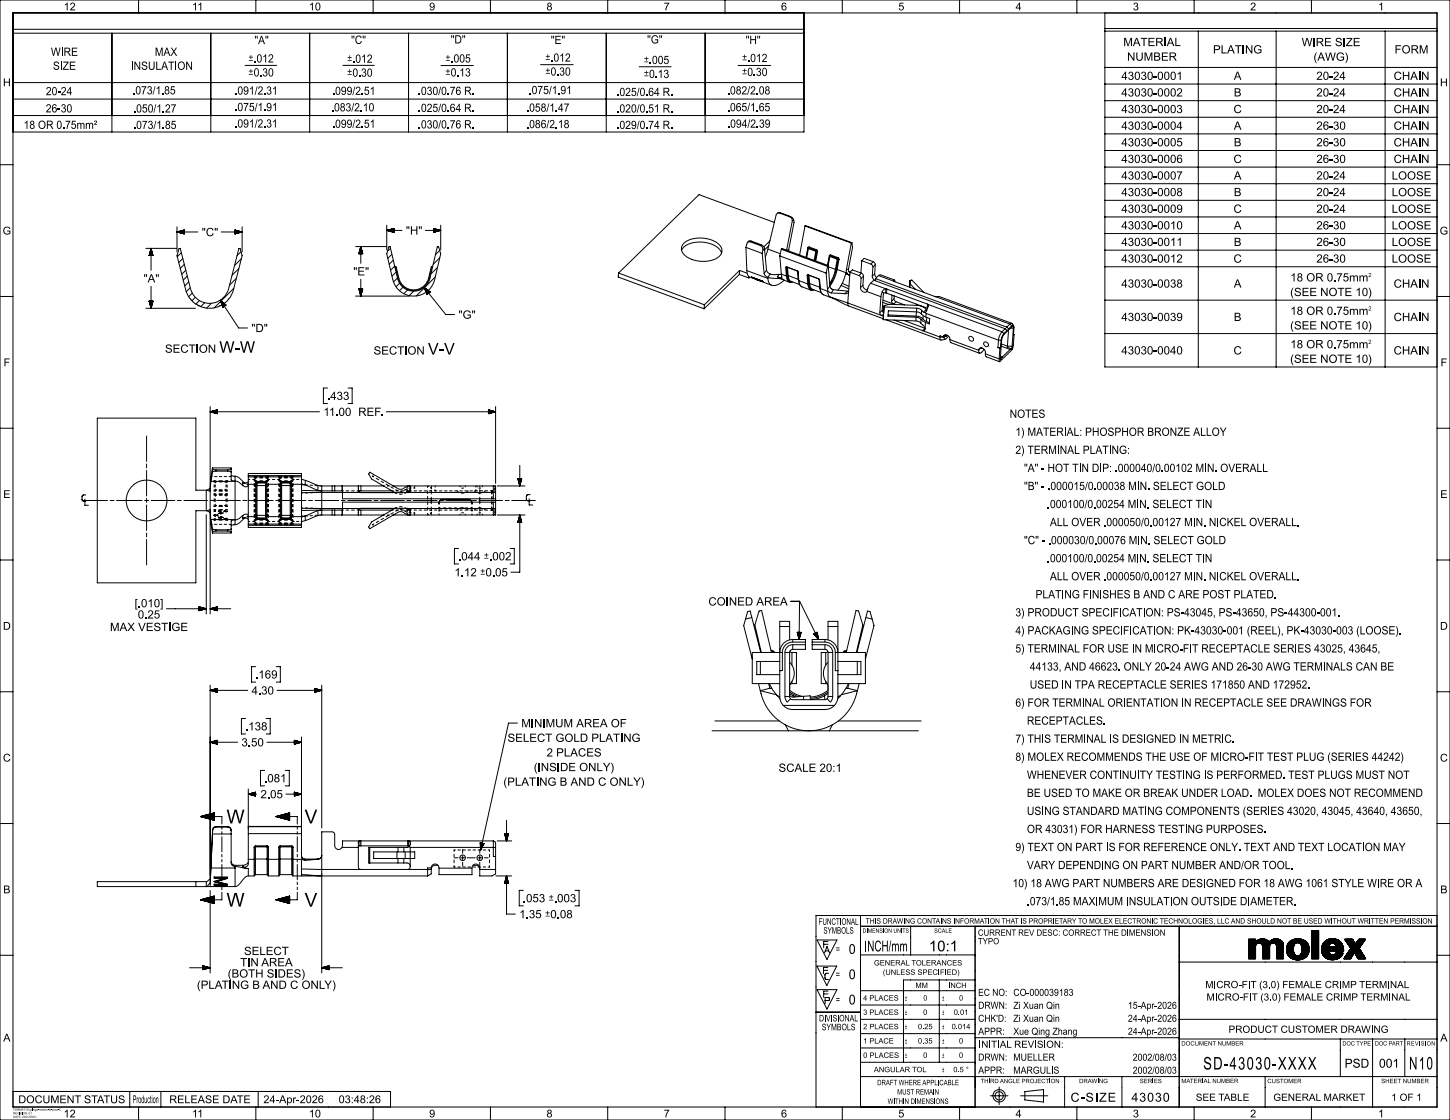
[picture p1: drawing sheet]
<svg xmlns="http://www.w3.org/2000/svg" width="559mm" height="432mm" viewBox="0 0 559 432" stroke-linecap="round" stroke-linejoin="round" font-family="sans-serif">
<defs><g id="words">
<g font-size="7.4">
<text x="87.3" y="317.5">W</text>
<text x="117.4" y="317.5">V</text>
<text x="87.3" y="349.6">W</text>
<text x="117.4" y="349.6">V</text>
</g>
<text font-size="6.9" x="463.7" y="412.4">SD-43030-XXXX</text>
<text font-size="6.8" x="543" y="412.3">N10</text>
<g font-size="6.2">
<text x="84.5" y="136">W-W</text>
<text x="164.9" y="136.7">V-V</text>
</g>
<g font-size="5.8">
<text x="333.2" y="366.8">INCH/mm</text>
<text x="358" y="366.8">10:1</text>
</g>
<g font-size="5.3">
<text x="327.1" y="367.8">0</text>
<text x="327.1" y="377.5">0</text>
<text x="327.1" y="387.3">0</text>
</g>
<text font-size="4.9" x="412.6" y="424.8">C-SIZE</text>
<g font-size="4.8">
<text x="518.2" y="411.6">PSD</text>
<text x="531.4" y="411.6">001</text>
<text x="436" y="424.7">43030</text>
</g>
<g font-size="4.5">
<text x="467.5" y="20.6">PLATING</text>
<text x="506.2" y="23.4">(AWG)</text>
<text x="50.4" y="26.9">INSULATION</text>
<text x="432.1" y="94.8">43030-0011</text>
<text x="391.3" y="168">1) MATERIAL: PHOSPHOR BRONZE ALLOY</text>
<text x="391.3" y="175">2) TERMINAL PLATING:</text>
<text x="404.5" y="202.8">ALL OVER .000050/0.00127 MIN. NICKEL OVERALL.</text>
<text x="404.5" y="223.7">ALL OVER .000050/0.00127 MIN. NICKEL OVERALL.</text>
<text x="273" y="233.4">COINED AREA</text>
<text x="399.2" y="230.7">PLATING FINISHES B AND C ARE POST PLATED.</text>
<text x="391.3" y="244.6">4) PACKAGING SPECIFICATION: PK-43030-001 (REEL), PK-43030-003 (LOOSE).</text>
<text x="391.3" y="251.6">5) TERMINAL FOR USE IN MICRO-FIT RECEPTACLE SERIES 43025, 43645,</text>
<text x="396.9" y="258.5">44133, AND 46623. ONLY 20-24 AWG AND 26-30 AWG TERMINALS CAN BE</text>
<text x="396.9" y="265.5">USED IN TPA RECEPTACLE SERIES 171850 AND 172952.</text>
<text x="391.3" y="272.4">6) FOR TERMINAL ORIENTATION IN RECEPTACLE SEE DRAWINGS FOR</text>
<text x="200.9" y="280.4">MINIMUM AREA OF</text>
<text x="395.8" y="279.4">RECEPTACLES.</text>
<text x="195.6" y="286">SELECT GOLD PLATING</text>
<text x="391.3" y="286.4">7) THIS TERMINAL IS DESIGNED IN METRIC.</text>
<text x="205.7" y="297.3">(INSIDE ONLY)</text>
<text x="194" y="302.9">(PLATING B AND C ONLY)</text>
<text x="395.8" y="314.2">USING STANDARD MATING COMPONENTS (SERIES 43020, 43045, 43640, 43650,</text>
<text x="391.3" y="328.1">9) TEXT ON PART IS FOR REFERENCE ONLY. TEXT AND TEXT LOCATION MAY</text>
<text x="395.8" y="335.1">VARY DEPENDING ON PART NUMBER AND/OR TOOL.</text>
<text x="390.2" y="342">10) 18 AWG PART NUMBERS ARE DESIGNED FOR 18 AWG 1061 STYLE WIRE OR A</text>
</g>
<g font-size="4.4">
<text x="98.1" y="17">&quot;A&quot;</text>
<text x="135.3" y="16.9">&quot;C&quot;</text>
<text x="173.7" y="16.8">&quot;D&quot;</text>
<text x="212.3" y="17">&quot;E&quot;</text>
<text x="249.4" y="16.8">&quot;G&quot;</text>
<text x="287.4" y="17">&quot;H&quot;</text>
<text x="432.9" y="17.8">MATERIAL</text>
<text x="501.6" y="17.8">WIRE SIZE</text>
<text x="19.6" y="21.5">WIRE</text>
<text x="59.7" y="21.5">MAX</text>
<text x="434.3" y="23.4">NUMBER</text>
<text x="537.4" y="20.6">FORM</text>
<text x="20.4" y="26.9">SIZE</text>
<text x="432.1" y="30.8">43030-0001</text>
<text x="475.5" y="30.8">A</text>
<text x="507.3" y="30.8">20-24</text>
<text x="537.1" y="30.8">CHAIN</text>
<text x="17.7" y="36.7">20-24</text>
<text x="51" y="36.4">.073/1.85</text>
<text x="90.4" y="36.5">.091/2.31</text>
<text x="128" y="36.6">.099/2.51</text>
<text x="161.1" y="36.6">.030/0.76 R.</text>
<text x="203.8" y="36.3">.075/1.91</text>
<text x="237.6" y="37">.025/0.64 R.</text>
<text x="280.2" y="36.4">.082/2.08</text>
<text x="432.1" y="37.2">43030-0002</text>
<text x="475.5" y="37.2">B</text>
<text x="507.3" y="37.2">20-24</text>
<text x="537.1" y="37.2">CHAIN</text>
<text x="17.6" y="43.3">26-30</text>
<text x="51.4" y="43.4">.050/1.27</text>
<text x="90.4" y="42.8">.075/1.91</text>
<text x="127.6" y="42.9">.083/2.10</text>
<text x="161.1" y="43.2">.025/0.64 R.</text>
<text x="202.8" y="43">.058/1.47</text>
<text x="237.6" y="43.4">.020/0.51 R.</text>
<text x="280.2" y="42.9">.065/1.65</text>
<text x="432.1" y="43.6">43030-0003</text>
<text x="475.4" y="43.6">C</text>
<text x="507.3" y="43.6">20-24</text>
<text x="537.1" y="43.6">CHAIN</text>
<text x="9.1" y="49.7">18 OR 0.75mm²</text>
<text x="51.4" y="49.7">.073/1.85</text>
<text x="90.4" y="49.2">.091/2.31</text>
<text x="128" y="49.3">.099/2.51</text>
<text x="161.1" y="49.5">.030/0.76 R.</text>
<text x="202.8" y="49.4">.086/2.18</text>
<text x="237.6" y="49.7">.029/0.74 R.</text>
<text x="280.3" y="49.2">.094/2.39</text>
<text x="432.1" y="50">43030-0004</text>
<text x="475.5" y="50">A</text>
<text x="507.3" y="50">26-30</text>
<text x="537.1" y="50">CHAIN</text>
<text x="432.1" y="56.4">43030-0005</text>
<text x="475.5" y="56.4">B</text>
<text x="507.3" y="56.4">26-30</text>
<text x="537.1" y="56.4">CHAIN</text>
<text x="432.1" y="62.8">43030-0006</text>
<text x="475.4" y="62.8">C</text>
<text x="507.3" y="62.8">26-30</text>
<text x="537.1" y="62.8">CHAIN</text>
<text x="432.1" y="69.2">43030-0007</text>
<text x="475.5" y="69.2">A</text>
<text x="507.3" y="69.2">20-24</text>
<text x="536.3" y="69.2">LOOSE</text>
<text x="432.1" y="75.6">43030-0008</text>
<text x="475.5" y="75.6">B</text>
<text x="507.3" y="75.6">20-24</text>
<text x="536.3" y="75.6">LOOSE</text>
<text x="432.1" y="82">43030-0009</text>
<text x="475.4" y="82.1">C</text>
<text x="507.3" y="82">20-24</text>
<text x="536.3" y="82.1">LOOSE</text>
<text x="432.1" y="88.4">43030-0010</text>
<text x="475.5" y="88.4">A</text>
<text x="507.3" y="88.4">26-30</text>
<text x="536.3" y="88.5">LOOSE</text>
<text x="77.7" y="91">&quot;C&quot;</text>
<text x="156.4" y="90.4">&quot;H&quot;</text>
<text x="475.5" y="94.8">B</text>
<text x="507.3" y="94.8">26-30</text>
<text x="536.3" y="94.9">LOOSE</text>
<text x="432.1" y="101.2">43030-0012</text>
<text x="475.4" y="101.3">C</text>
<text x="507.3" y="101.2">26-30</text>
<text x="536.3" y="101.3">LOOSE</text>
<text x="136.1" y="106.2">&quot;E&quot;</text>
<text x="55.3" y="108.9">&quot;A&quot;</text>
<text x="432.1" y="110.9">43030-0038</text>
<text x="475.5" y="110.9">A</text>
<text x="497.2" y="108.5">18 OR 0.75mm</text>
<text x="537.1" y="110.9">CHAIN</text>
<text x="497.2" y="114.1">(SEE NOTE 10)</text>
<text x="176.7" y="122.9">&quot;G&quot;</text>
<text x="432.1" y="123.8">43030-0039</text>
<text x="475.5" y="123.8">B</text>
<text x="497.2" y="121.4">18 OR 0.75mm</text>
<text x="537.1" y="123.8">CHAIN</text>
<text x="96.9" y="128">&quot;D&quot;</text>
<text x="497.2" y="127">(SEE NOTE 10)</text>
<text x="63.6" y="136">SECTION</text>
<text x="144" y="136.7">SECTION</text>
<text x="432.1" y="136.6">43030-0040</text>
<text x="475.4" y="136.7">C</text>
<text x="497.2" y="134.3">18 OR 0.75mm</text>
<text x="537.1" y="136.7">CHAIN</text>
<text x="497.2" y="139.9">(SEE NOTE 10)</text>
<text x="126" y="154.2">.433</text>
<text x="124.6" y="160.3">11.00 REF.</text>
<text x="389.1" y="161.1">NOTES</text>
<text x="394.6" y="182">&quot;A&quot; - HOT TIN DIP: .000040/0.00102 MIN. OVERALL</text>
<text x="394.6" y="188.9">&quot;B&quot; - .000015/0.00038 MIN. SELECT GOLD</text>
<text x="403.5" y="195.9">.000100/0.00254 MIN. SELECT TIN</text>
<text x="394.6" y="209.8">&quot;C&quot; - .000030/0.00076 MIN. SELECT GOLD</text>
<text x="176.5" y="216">.044</text>
<text x="403.5" y="216.8">.000100/0.00254 MIN. SELECT TIN</text>
<text x="175.1" y="222.2">1.12</text>
<text x="51.9" y="234.1">[.010]</text>
<text x="53.1" y="238.5">0.25</text>
<text x="391.3" y="237.6">3) PRODUCT SPECIFICATION: PS-43045, PS-43650, PS-44300-001.</text>
<text x="42.4" y="243.3">MAX VESTIGE</text>
<text x="98.3" y="261.6">.169</text>
<text x="96.9" y="267.8">4.30</text>
<text x="94.4" y="281.6">.138</text>
<text x="93" y="287.8">3.50</text>
<text x="210.6" y="291.7">2 PLACES</text>
<text x="391.3" y="293.3">8) MOLEX RECOMMENDS THE USE OF MICRO-FIT TEST PLUG (SERIES 44242)</text>
<text x="300" y="297.6">SCALE 20:1</text>
<text x="101.8" y="301.6">.081</text>
<text x="395.8" y="300.3">WHENEVER CONTINUITY TESTING IS PERFORMED. TEST PLUGS MUST NOT</text>
<text x="100.4" y="307.8">2.05</text>
<text x="395.8" y="307.2">BE USED TO MAKE OR BREAK UNDER LOAD. MOLEX DOES NOT RECOMMEND</text>
<text x="395.8" y="321.2">OR 43031) FOR HARNESS TESTING PURPOSES.</text>
<text x="201.5" y="347.8">.053</text>
<text x="395.8" y="349">.073/1.85 MAXIMUM INSULATION OUTSIDE DIAMETER.</text>
<text x="200.1" y="354">1.35</text>
<text x="94" y="368.2">SELECT</text>
<text x="87.8" y="376.9">(BOTH SIDES)</text>
<text x="92.6" y="372.5">TIN AREA</text>
<text x="75.9" y="381.2">(PLATING B AND C ONLY)</text>
</g>
<g font-size="4.2">
<text x="24.5" y="4">12</text>
<text x="74" y="4">11</text>
<text x="119" y="4">10</text>
<text x="165.4" y="4">9</text>
<text x="210.6" y="4">8</text>
<text x="255.8" y="4">7</text>
<text x="301" y="4">6</text>
<text x="346.2" y="4">5</text>
<text x="391.4" y="4">4</text>
<text x="436.6" y="4">3</text>
<text x="481.8" y="4">2</text>
<text x="531.1" y="4">1</text>
<text x="1.1" y="33.2">H</text>
<text x="554.9" y="33.2">H</text>
<text x="1" y="90.4">G</text>
<text x="554.8" y="90.4">G</text>
<text x="1.4" y="141.2">F</text>
<text x="555.2" y="141.2">F</text>
<text x="1.3" y="192">E</text>
<text x="555.1" y="192">E</text>
<text x="1.1" y="242.8">D</text>
<text x="554.9" y="242.8">D</text>
<text x="1.1" y="293.6">C</text>
<text x="554.9" y="293.6">C</text>
<text x="1.3" y="344.4">B</text>
<text x="555.1" y="344.4">B</text>
<text x="1.3" y="401.6">A</text>
<text x="555.1" y="401.6">A</text>
<text x="7.1" y="425.3">DOCUMENT STATUS</text>
<text x="51.2" y="425.3">Production</text>
<text x="65.2" y="425.3">RELEASE DATE</text>
<text x="101.5" y="425.3">24-Apr-2026</text>
<text x="130.5" y="425.3">03:48:26</text>
<text x="24.5" y="430.8">12</text>
<text x="74" y="430.8">11</text>
<text x="119" y="430.8">10</text>
<text x="165.4" y="430.8">9</text>
<text x="210.6" y="430.8">8</text>
<text x="255.8" y="430.8">7</text>
<text x="301" y="430.8">6</text>
<text x="346.2" y="430.8">5</text>
<text x="391.4" y="430.8">4</text>
<text x="436.6" y="430.8">3</text>
<text x="481.8" y="430.8">2</text>
<text x="531.1" y="430.8">1</text>
</g>
<g font-size="4">
<text x="210.1" y="23.8">±.012</text>
<text x="285.9" y="23.9">±.012</text>
<text x="95.7" y="24.1">±.012</text>
<text x="95.7" y="29.5">±0.30</text>
<text x="133.7" y="24.2">±.012</text>
<text x="133.7" y="29.6">±0.30</text>
<text x="171.6" y="24.1">±.005</text>
<text x="171.6" y="29.5">±0.13</text>
<text x="210.1" y="29.1">±0.30</text>
<text x="248.1" y="24.7">±.005</text>
<text x="285.9" y="29.3">±0.30</text>
<text x="248.1" y="30.1">±0.13</text>
<text x="186.4" y="216">±.002</text>
<text x="185" y="222.2">±0.05</text>
<text x="211.4" y="347.8">±.003</text>
<text x="210" y="354">±0.08</text>
</g>
<g font-size="3.9">
<text x="322.1" y="367.2">=</text>
<text x="322.1" y="377">=</text>
<text x="464.5" y="381">MICRO-FIT (3.0) FEMALE CRIMP TERMINAL</text>
<text x="322.1" y="386.7">=</text>
<text x="465" y="385.8">MICRO-FIT (3.0) FEMALE CRIMP TERMINAL</text>
<text x="473.5" y="398.2">PRODUCT CUSTOMER DRAWING</text>
<text x="460.8" y="424.4">SEE TABLE</text>
<text x="490.7" y="424.4">GENERAL MARKET</text>
<text x="536.2" y="424.4">1 OF 1</text>
</g>
<g font-size="3.8">
<text x="377" y="383.9">EC NO: CO-000039183</text>
<text x="377" y="388.9">DRWN: Zi Xuan Qin</text>
<text x="434.7" y="388.9">15-Apr-2026</text>
<text x="377" y="393.9">CHK'D:</text>
<text x="390.5" y="393.9">Zi Xuan Qin</text>
<text x="434.7" y="393.9">24-Apr-2026</text>
<text x="377" y="398.9">APPR:</text>
<text x="390.5" y="398.9">Xue Qing Zhang</text>
<text x="434.7" y="398.9">24-Apr-2026</text>
<text x="377.1" y="403.9">INITIAL REVISION:</text>
<text x="377" y="408.9">DRWN: MUELLER</text>
<text x="377" y="413.9">APPR:</text>
<text x="390.5" y="413.9">MARGULIS</text>
<text x="436.5" y="408.9">2002/08/03</text>
<text x="436.5" y="413.9">2002/08/03</text>
</g>
<g font-size="3.5">
<text x="315.5" y="356.5">FUNCTIONAL</text>
<text x="317.3" y="360">SYMBOLS</text>
<text x="315.6" y="393.8">DIVISIONAL</text>
<text x="316.7" y="397.2">SYMBOLS</text>
</g>
<g font-size="3.4">
<text x="376.9" y="360.8">CURRENT REV DESC: CORRECT THE DIMENSION</text>
<text x="376.9" y="364">TYPO</text>
</g>
<g font-size="2.9">
<text x="333.6" y="356.1">THIS DRAWING CONTAINS INFORMATION THAT IS PROPRIETARY TO MOLEX ELECTRONIC TECHNOLOGIES, LLC AND SHOULD NOT BE USED WITHOUT WRITTEN PERMISSION</text>
<text x="336.8" y="372.2">GENERAL TOLERANCES</text>
<text x="340.2" y="375.8">(UNLESS SPECIFIED)</text>
<text x="352.8" y="380.9">MM</text>
<text x="365.5" y="380.9">INCH</text>
<text x="332.6" y="385.8">4 PLACES</text>
<text x="348.7" y="385.7">±</text>
<text x="355.8" y="385.7">0</text>
<text x="363.1" y="385.7">±</text>
<text x="369.6" y="385.7">0</text>
<text x="332.6" y="391.3">3 PLACES</text>
<text x="348.7" y="391.3">±</text>
<text x="355.8" y="391.3">0</text>
<text x="363.1" y="391.3">±</text>
<text x="367.6" y="391.3">0.01</text>
<text x="332.6" y="396.8">2 PLACES</text>
<text x="348.7" y="396.8">±</text>
<text x="353.8" y="396.8">0.25</text>
<text x="363.1" y="396.8">±</text>
<text x="366.8" y="396.8">0.014</text>
<text x="332.6" y="402.3">1 PLACE</text>
<text x="332.7" y="407.8">0 PLACES</text>
<text x="348.7" y="402.3">±</text>
<text x="348.7" y="407.8">±</text>
<text x="353.8" y="402.3">0.35</text>
<text x="355.8" y="407.8">0</text>
<text x="363.1" y="402.3">±</text>
<text x="363.1" y="407.8">±</text>
<text x="369.6" y="402.3">0</text>
<text x="369.6" y="407.8">0</text>
<text x="336.8" y="413.4">ANGULAR TOL</text>
<text x="363.1" y="413.3">±</text>
<text x="367.4" y="413.4">0.5 °</text>
<text x="338.1" y="418.4">DRAFT WHERE APPLICABLE</text>
<text x="342.1" y="425.6">WITHIN DIMENSIONS</text>
<text x="345.8" y="422">MUST REMAIN</text>
</g>
<text font-size="2.4" x="542.1" y="403.1">REVISION</text>
<g font-size="2.3">
<text x="332.4" y="359.6">DIMENSION UNITS</text>
<text x="360" y="359.6">SCALE</text>
<text x="455.3" y="403.1">DOCUMENT NUMBER</text>
<text x="517.3" y="403.1">DOC TYPE</text>
<text x="529.8" y="403.1">DOC PART</text>
<text x="377.9" y="417.6">THIRD ANGLE PROJECTION</text>
<text x="415.9" y="417.6">DRAWING</text>
<text x="439.2" y="417.6">SERIES</text>
<text x="455.3" y="417.6">MATERIAL NUMBER</text>
<text x="488.4" y="417.6">CUSTOMER</text>
<text x="532.3" y="417.6">SHEET NUMBER</text>
</g>
<g font-size="2.2">
<text x="527.3" y="106.8">2</text>
<text x="527.3" y="119.7">2</text>
<text x="527.3" y="132.6">2</text>
</g>
<g font-size="1.1">
<text x="5" y="428.2">FORMAT: Eng-lega-master-tb-prod-C</text>
<text x="5" y="429.6">REVISION: E1</text>
<text x="5" y="431">DATE: 2021/05/01</text>
</g>
</g></defs>
<g fill="none" stroke="#000" stroke-width=".39">
<path d="M0 0h558.8v431.8h-558.8zM5 5h548.8v421.8h-548.8v-421.9h304.8v46h-304.8M5 12.8h304.8M5 11.3h304.8M43.1 12.8v38.1M53.4 0v5M81.2 12.8v38.1M98.6 0v5M119.3 12.8v38.1M143.8 0v5M157.4 12.8v38.1M189 0v5"/>
<path d="M195.5 12.8v38.1M233.6 12.8v38.1M234.2 0v5M271.7 12.8v38.1M279.4 0v5M324.6 0v5M369.8 0v5M415 0v5M425.8 5v136.5h128M425.8 11h128M425.8 12h128M460.2 0v5"/>
<path d="M461.8 12v129.5M491.8 12v129.5M505.4 0v5M533.8 12v129.5M5 31.8h304.8M5 38.2h304.8M94.4 25.2h12.2M132.1 25.2h12.1M169.9 25.3h12.6M208.3 24.9h12.6M246.3 25.7h12.3M284.4 25.2h12.6"/>
<path d="M425.8 26h128M425.8 32.4h128M425.8 38.8h128M5 44.5h304.8M425.8 45.2h128M425.8 51.6h128M425.8 58h128M0 63.5h5M425.8 64.4h128M425.8 70.8h128M425.8 77.2h128M553.8 63.5h5"/>
<path d="M56.2 95.8h11.8M57.5 98.5h1.5M57.5 98.3v.2M57.6 97.9v.6M57.7 97.6v.9M57.8 97.2v1.3M57.9 96.8v1.7M58 96.4v2.1M58.1 96v2.5M58.2 95.8v8.4M58.2 95.8l-.7 2.7M58.2 95.8l.8 2.7"/>
<path d="M58.3 96v2.5M58.3 96.2v2.3M58.4 96.6v1.9M58.5 97v1.5M58.6 97.4v1.1M58.7 97.7v.8M58.8 98.1v.4M58.9 98.5h.1M68.2 87.4v9.7M68.2 89.4h8M68.2 89.4l2.8 .8M68.3 89.5h2.7"/>
<path d="M68.5 89.4h2.5M68.7 89.6h2.3M68.9 89.3h2.1M69.1 89.7h1.9M69.3 89.2h1.7M69.4 89.8h1.6M69.6 89.1h1.4M69.8 89.9h1.2M69.9 97.4l-1.6 1.6M70 89h1M70.2 90h.8M70.4 88.9h.6"/>
<path d="M70.5 99.7l-1.6 1.5M70.6 90.1h.4M70.8 88.7h.2M71 90.2h.1M71 88.7v1.5M71 88.7l-2.8 .7M85.3 89.4h8M90.6 88.7v1.5M90.6 90.2h.1M90.6 88.7h.2M90.6 88.8l.5 .1M90.6 88.9l.9 .1"/>
<path d="M90.6 89l1.3 .1M90.6 89.1l1.7 .1M90.6 89.2l2 .1M90.6 89.3l2.4 .1M90.6 88.7l2.7 .7M90.9 90.1h-.3M91.3 90h-.7M91.7 89.9h-1.1M92.1 89.8h-1.5M92.5 89.7h-1.9M92.8 89.6h-2.2M92.9 97l-1.5 1.6"/>
<path d="M93 99.7l-2.6 2.7M93.2 89.5h-2.6M93.3 87.4v9.7M93.3 89.4l-2.7 .8M137 95.1h11.8M138.3 97.8h1.5M138.4 97.6v.2M138.5 97.2v.6M138.6 96.9v.9M138.7 96.5v1.3M138.8 96.1v1.7M138.9 95.7v2.1"/>
<path d="M139 95.3v2.5M139 95.1v6.4M139 95.1l-.7 2.7M139 95.1l.8 2.7M139.1 95.3v2.5M139.2 95.7v2.1M139.3 95.9v1.9M139.4 96.3v1.5M139.5 96.7v1.1M139.6 97v.8M139.7 97.4v.4M139.8 97.8h.1"/>
<path d="M149 88.8h5.9M149 86.8v9.6M149 88.8l2.8 .8M149.3 88.8h2.5M149.3 88.9h2.5M149.7 89h2.1M149.7 88.7h2.1M150.1 89.1h1.7M150.1 88.6h1.7M150.5 89.2h1.3M150.5 88.5h1.3M150.5 95.7l-1.2 1.2"/>
<path d="M150.7 89.3h1.1M150.8 88.4h1M151 89.4h.8M151 98l-1.5 1.6M151.2 88.3h.6M151.4 89.5h.4M151.4 88.2h.4M151.8 89.6h.1M151.8 88.1h.1M151.8 88.1v1.5M151.8 88.1l-2.8 .7M164 88.8h5.8"/>
<path d="M167.1 89.6h.1M167.1 88.7l2.5 .1M167.1 89.2h1.3M167.1 88.1h.1M167.1 88.2h.4M167.1 88.3h.6M167.1 88.3l.9 .1M167.1 88.4l1.3 .1M167.1 88.5l1.7 .1M167.1 88.6l2.1 .1M167.1 88.1l2.7 .7M167.1 88.1v1.5"/>
<path d="M167.5 89.5h-.4M167.8 89.4h-.7M168.2 89.3h-1.1M168.8 89.1l-1.7 .1M169.2 89l-2.1 .1M169.5 96.6l-1.7 1.6M169.5 99.4l-2.6 2.5M169.6 88.9l-2.5 .1M169.8 86.8v9.6M169.8 88.8l-2.7 .8M262.7 96.5a7.5 7.5 0 0 1 7.3-3.2 9.2 9.2 0 0 1 7.8 3.6l.3 .7M263.7 93.6a11.4 11.4 0 0 1 13.6 .9 3.2 3.2 0 0 1-1.4 5.2 11.5 11.5 0 0 1-12.7-2 2.87 2.87 0 0 1 .5-4.1z"/>
<path d="M287.5 95.4l6.2 2.3M287.5 95.4l.3 8.9M289.2 93.2a1.09 1.09 0 0 0-1.4 .9l-.3 1.3M289.2 93.2l3.9 1.5M289.4 92.9l-.6-.1-.8 .8M289.4 92.9l4 1.5M289.4 92.9l-.2 .3M293.1 94.7a1.58 1.58 0 0 1 .9 1.8M293.4 94.4l1 .8 .2 .5M293.4 94.4l-.3 .3M293.7 97.7l.8 7.7M294 96.5l-.3 1.2"/>
<path d="M294.6 95.7l.8 8.5M294.6 95.7l-.6 .8M295.9 96.1l-1 3M295.9 96.1l4.8 1.7M296.2 94.8l-1.5 1.5M296.7 92.9l-2.3 2.3M298.4 85.8l-29-10.8-31 30.3M300.5 82.1l-1.1 .2-.3 .6-3.2 13.2M300.5 82.1l3.9 1.5M300.5 98.7l17.9 6.6M300.5 98.7l.6 7M300.7 82l-1.1 .2"/>
<path d="M300.7 82l4 1.5M300.7 82l-.2 .1M301.1 96.1l-.6 2.6M301.1 96.1l17.8 6.6M301.1 96.1l.2-.3 17.9 6.6M304 96.2v.6M304 96.2l-.7 .3M304.4 83.6l.9 1v.6M304.7 83.5l.8 .6 .4 .8M304.7 83.5l-.3 .1M305.3 85.2l-2.2 11.3M305.9 84.9l.1 .8-2 10.5"/>
<path d="M305.9 84.9l-.6 .3M310.2 87.1l-2 11.2M310.2 87.1l17.9 6.6M310.2 87.1l.3-.1 17.8 6.6M311.3 95.5l.1 .1M311.3 95.5l-.7 3.7M311.4 95.7l.1 .1M311.4 95.7l-.7 3.6M311.5 95.5l-.1 .2M311.5 95.8l2.9 1.1M311.5 95.8l-.6 3.5M311.7 95.5l-.2 .3"/>
<path d="M311.7 95.5h-.2M311.7 95.5l2.9 1.1M311.8 95.2l-.5 .3M311.8 95.2l-.1 .3M311.8 95.2l2.9 1.1M314.4 96.9h.3M314.4 96.9l-.6 3.5M314.6 96.6l.1 .3M314.6 96.6l-.2 .3M314.7 96.3l.4 .6M314.7 96.3l-.1 .3M314.7 96.9h.4"/>
<path d="M314.7 96.9l-.6 3.6M315.1 96.9l-.7 3.7M319.6 98.6l.1 .1M319.6 98.6l-.7 3.7M319.7 98.8l.1 .1M319.7 98.8l-.7 3.5M319.8 98.9l-.6 3.5M319.8 98.9l2.9 1M320 98.6l-.3 .2M320 98.6l-.2 .3M320 98.6l2.8 1.1M320.1 98.3l-.5 .3"/>
<path d="M320.1 98.3l-.1 .3M320.1 98.3l2.9 1.1M322.7 99.9l.3 .1M322.7 99.9l-.8 4M322.8 99.7l.2 .3M322.8 99.7l-.1 .2M323 99.4l.3 .6M323 99.4l-.2 .3M323 100h.3M323 100l-.7 3.9M323.3 100l-.7 3.9M328.1 93.7l-2 10.4"/>
<path d="M328.3 93.6l.3 1.8-1.6 8.3M328.3 93.6l-.2 .1M425.8 90h128M425.8 83.6h128M425.8 96.4h128M0 114.3h5M56.2 118.9h19.1M57.5 116.1h1.5M57.5 116.1l.7 2.8M57.5 116.1v.2M57.6 116.1v.6M57.7 116.1v1"/>
<path d="M57.8 116.1v1.3M57.9 116.1v1.7M58 116.1v2.1M58.1 116.1v2.5M58.2 110.4v8.5M58.3 116.1v2.5M58.4 116.1l-.1 2.3M58.5 116.1l-.1 1.9M58.6 116.1l-.1 1.5M58.7 116.1l-.1 1.1M58.8 116.1l-.1 .8M58.9 116.1l-.1 .4"/>
<path d="M58.9 116.1h.1M59 116.1l-.8 2.8M71 101.9l-1.5 1.6M71.6 104.2l-1.6 1.5M72.2 106.4l-1.6 1.6M72.7 108.7l-1.5 1.5M73.3 110.9l-1.5 1.6M74 115.9l.9 .9 1.7 1.1M74.1 113l-1.4 1.4M75.3 114.6l-1.3 1.3M76.6 117.9h.1M76.9 115.9l-1.4 1.4"/>
<path d="M78.9 116.7l-1.5 1.5M81.5 116.9l-1.9 1.9M84.9 115.7l7.1 10.7h3.4M84.9 115.7l.9 2.7M84.9 115.7l2.2 1.9M85 116l1.3 2.1-1.2-1.7M85.2 115.9l1.3 2.1M85.3 116.7l.9 1.5M85.4 117.1l.7 1.1M85.4 116.2l1.2 1.7M85.5 117.5l.5 .8-.4-.6M85.7 118l.2 .4"/>
<path d="M85.7 116.4l1 1.4M85.8 118.4h.1M86 116.7l.8 1-.5-.7M86.5 117.1l.4 .6M86.8 117.3l.1 .2M87.1 117.6h.1M87.1 117.6l-1.3 .8M88.2 115.1l-1 1.2-1.3 1.1-3 1.2-2.9 .2-3.3-.9M88.2 115.1l.1 .1M88.3 115.2l1.5-2.9 3.5-13.7-.7-2.7-.5-.1-4 15.4a7.6 7.6 0 0 1-7.3 5.8 7.6 7.6 0 0 1-7.4-5.8l-3.9-15.4-.5 .1-.8 2.7 3.5 13.7 1.2 2.3 1.1 1.3M90.1 111.1l-7.6 7.6M91.1 107.3l-2.6 2.6"/>
<path d="M92.1 103.5l-2.7 2.7M137 114.2h20.9M138.3 111.4h1.5M138.3 111.4l.7 2.8M138.3 111.4l.1 .2M138.4 111.4l.1 .6M138.5 111.4l.1 1M138.6 111.4l.1 1.3M138.7 111.4l.1 1.7M138.8 111.4l.1 2.1M138.9 111.4l.1 2.5M139 107.7v6.5"/>
<path d="M139.2 111.4l-.1 2.5M139.2 111.4v2.1M139.3 111.4v1.9M139.4 111.4v1.5M139.5 111.4v1.1M139.6 111.4v.8M139.7 111.4v.4M139.8 111.4h.1M139.8 111.4l-.8 2.8M151.6 100.3l-1.6 1.6M152.4 102.8l-.3-.2-1.6 1.6M152.4 102.8l.3 .2"/>
<path d="M152.4 102.8l.1 .3M152.5 103.1h-.3M152.5 103.1l1 4.2M152.6 104.9l-1.5 1.6M152.7 103l-.2 .1M152.7 103l1 4.2M153.2 107.2l-1.6 1.5M153.2 107.3a6.4 6.4 0 0 0 6.2 5 6.4 6.4 0 0 0 6.3-5M153.2 107.3l-2.9-12.2-.4 .1-.9 2.7 2.4 9.9a8.3 8.3 0 0 0 8 6.4 8.3 8.3 0 0 0 8.1-6.4l2.3-9.9-.8-2.7-.5-.1-2.8 12.2M153.5 107.3a6.1 6.1 0 0 0 5.9 4.7 6.1 6.1 0 0 0 6-4.7M153.5 107.3h-.3M153.7 107.2a5.9 5.9 0 0 0 5.7 4.6 5.9 5.9 0 0 0 5.8-4.6"/>
<path d="M153.7 107.2l-.2 .1M154 109.2l-1.4 1.4M155.3 110.7l-1.4 1.4M157.1 111.8l-1.5 1.4M159.4 112.3l-1.7 1.7M163.4 110.9l8.4 10.4h3.4M163.4 110.9l1.2 2.6M163.4 110.9l2.3 1.6M163.6 111.1l1.4 2-1.3-1.6M163.7 111l1.5 1.9M163.8 111.7l1.1 1.5M164 112l.9 1.2"/>
<path d="M164 111.3l1.3 1.6M164.1 112.4l.7 .9M164.3 112.7l.4 .7M164.3 111.5l1.1 1.3M164.4 113.1l.2 .3M164.6 113.5h.1M164.6 111.7l.9 1.1M164.9 112l.6 .7M165.2 107.2l.2 .1M165.3 112.2l.4 .4-.3-.3M165.4 107.3h.3M165.6 112.4l.1 .2"/>
<path d="M165.7 112.5h.1M165.7 112.5l-1.1 1M166.2 103l.2 .1M166.2 103l-1 4.2M166.4 103.1h.3M166.4 103.1l-1 4.2M166.5 102.8l-.3 .2M166.5 102.8l-.1 .3M166.8 102.6l-.3 .2M167.8 106.8l-7.4 7.3M168.6 103.1l-2.5 2.5M238.4 105.3l33 12.2"/>
<path d="M238.4 105.3l-.1 1.5 33 12.3M271.4 117.5l-.1 1.6M284.9 105.8l-13.6 13.3M284.9 105.8l3.5 1.3M285 104.3l2.9 1M285 104.3l-13.6 13.2M285 104.3l-.1 1.5M287.8 104.3l.5 2 1.9 1M287.8 104.3l8.1 3M288.4 106.5v.6M289.1 106.9l-.7 .2M289.7 106.9l-.2-.1 4.6 1.8-3-1"/>
<path d="M289.7 106.9l3.7 1.4M289.7 106.8h.1M289.7 106.8l3.7 1.5M289.7 106.8v.1M290.2 107.3l3.2 1M291.3 107.7l6 2.2M293.4 108.3l.6 .2M294.5 105.4l.4 .9 1 .6M295.4 104.2l.5 .8 .9 .7M295.4 104.2l-.9 1.2M295.9 106.9l5.9 .8M295.9 106.9v.4"/>
<path d="M295.9 107.3l.5 1.8 .9 .8M296.8 105.7l3.5 .1M296.8 105.7l-.9 1.2M299.6 106.7l2.2 1M300.3 105.8l-.7 .9M301.1 105.7l.2 1.4-1.7-.4M301.1 105.7l2 .7M301.1 105.7l-.8 .1M301.8 107.7l.5 .4M302.3 108.1l1.9 .7M302.3 108.1l-1.1 .8a4.4 4.4 0 0 1-3.9 1M302.8 103.1l.3 3.3"/>
<path d="M303.1 106.4a2.58 2.58 0 0 0 1.1 2.4M303.1 103h.1M303.1 103l-.3 .1M303.1 103l.3 3.3M303.2 102.9l-.1 .1M303.2 103h-.1M303.2 102.9l-.4 .2M303.2 102.9v.1M303.2 102.9l3.9 1.5M303.2 103h.1M303.2 103l4 1.4M303.4 106.3l-.3 .1"/>
<path d="M303.4 106.3a1.95 1.95 0 0 0 1.9 2.4M303.5 103.1l.2 3.1M303.7 106.2l-.3 .1M303.7 106.2a2.47 2.47 0 0 0 1.1 2.3M303.7 106.2l4 1.5M304.2 108.8h.1M304.8 108.5h.1M304.8 108.5l3.3 1.2M305.5 108.7l-1.3 .1M307.1 104.4l.5 .5M307.1 104.4h.1M307.2 104.4l.3 .3"/>
<path d="M307.4 104.6l.3 3.1M307.5 104.7h.1M307.5 104.7l.2 3.3M307.5 104.7l.1 .2M307.6 104.9l.2 3.3M307.7 107.7h.1M307.7 107.7v.5M307.7 108a2.57 2.57 0 0 0 1.4 2.6M307.7 108l.1 .2M307.8 108.2a2.55 2.55 0 0 0 1.2 2.4l3.5 1.2M307.8 108.2l3.5 1.3M311.1 106.2l.2 3.3"/>
<path d="M311.3 109.5a2.58 2.58 0 0 0 1.2 2.3M311.4 106.1l-.3 .1M311.4 106.1l.3 3.3M311.5 106l-.1 .1M311.5 106l-.4 .2M311.5 106h.1M311.5 106l3.9 1.4M311.5 106l3.9 1.5M311.7 109.4l-.4 .1M311.7 109.4a1.95 1.95 0 0 0 1.9 2.3M311.8 106.1l.2 3.2M312 109.3a2.08 2.08 0 0 0 1.1 2.3l3.3 1.2"/>
<path d="M312 109.3l-.3 .1M312 109.3l3.9 1.5M313.7 111.8h-1.2M315.4 107.4l.5 .5M315.4 107.4v.1M315.4 107.5l.3 .3M315.7 107.7l.2 3.1M315.7 107.8h.1M315.7 107.8l.3 3.3M315.7 107.8l.2 .1M315.9 107.9l.2 3.3M315.9 110.8h.1"/>
<path d="M315.9 110.8l.1 .5M316 111.1a2.57 2.57 0 0 0 1.4 2.5M316 111.1l.1 .1M316.1 111.2a2.54 2.54 0 0 0 1.2 2.4l2.8 1.1-.4-.3M316.1 111.2l3.1 1.2M318.4 105.3l.5 6.3M318.9 111.6l.4 .8M318.9 102.7l-.5 2.6M319.2 102.4l.6 7.9M319.2 102.4l-.3 .3M319.2 102.8l2.7 1.1M319.2 112.4l-.2 .2 .1 .7 .6 1.1"/>
<path d="M319.3 112.4h-.1M319.3 112.4l1.1 .5M319.7 114.4l7 2.4M319.8 110.3l.7 1.1a.62 .62 0 0 1 .5 .5 .62 .62 0 0 1-.4 .7l-.2 .3M319.8 110.3l-.9 1.3M320.1 114.7l7 3.3M320.4 112.9l5.2 .3M320.7 111.5l5.7 .8M321.9 103.9l-.6 2.3-1.6 3.1M321.9 103.9h.4M322.3 103.9l-1 3.2-1.5 2.7M322.3 103.9h.3"/>
<path d="M322.6 103.9l-1.1 3.5-1.7 2.9M322.6 103.9l3.8 1.4M324.1 110.1l3 1.3M324.1 110.1l-1.2 1.8M324.6 109.2l-.5 .9M324.6 109.2l2.6 1.2M325.9 105.4l1.2 .5M325.9 105.4l1.6 .9M325.9 105.4l-1.3 3.8M326.1 104.1l.3 1.2M326.4 105.3l.7 .6M326.4 112.3h.6"/>
<path d="M326.4 112.3l-.8 .9M326.7 116.8l.4 1.2M326.7 116.8l13.7 5.1M327 103.7l.5 1.5M327 103.7l-.9 .4M327 112.3l-.4 .8-1 .1M327.1 118l13.3 4.9M327.5 105.8l-.4 .1M327.6 104.9l.9-.9 3.5 1.3M327.6 104.9l-.9 11.9M327.6 104.9l3.4 1.3M331 106.2l.9 1.2"/>
<path d="M331.6 110.9a1.62 1.62 0 0 0 2.4 1.5M331.9 107.4l-.3 3.5M332 105.3l.8 1.2M332 105.3l-1 .9M332.1 100.5l.9-.9 3.5 1.3M332.1 100.5l3.5 1.3M332.1 100.5l-.3 4.8M332.5 110a1.83 1.83 0 0 0 1.7 1.8M332.5 110l-.9 .9M332.8 106.5l-.3 3.5M332.8 106.5l-.9 .9M334 112.4l5.5 2"/>
<path d="M335.5 109.2l-.7 1.2-.8 2M335.5 109.2l5.9 2.2M335.5 109.2l1.2-1.2 50.7 18.7M335.6 101.8l.8 1.1M336.2 106.5a1.85 1.85 0 0 0 1.1 1.7l.1-.8M336.4 102.9l-.2 3.6M336.5 100.9l.8 1.1M336.5 100.9l-.9 .9M337.1 105.6l.7 1.4M337.1 105.6l-.9 .9M337.3 102l-.2 3.6M337.3 102l-.9 .9"/>
<path d="M337.4 107.4l50.6 18.7M338.6 106.2l.7-.3 5.3 2-.2 .5M338.6 106.2l-1.2 1.2M338.6 106.2l5.8 2.2M339.5 114.4l-.4 6.1M340 112.5l-.5 1.9M340 112.5l.5 .5M340 119.6l.5 1M340 119.6l-.9 .9M340.2 116.6l2.2 .8M340.3 115.7l4.5 1.7M340.5 113l-.5 6.6"/>
<path d="M340.7 117.9l1.9-.6 11.6 .5a4.2 4.2 0 0 1 2.8 1.5M340.7 117.9v.4l12.6 .5M340.7 117.9l-.3 5.3M341.3 112.9l.4 .1M341.3 112.9l-.8 .1M341.4 111.4l-.8 .3-.6 .8M341.4 111.4h.4M341.4 111.4l-.1 1.5M341.7 113l15.6 5.8M341.8 111.4l15.6 5.8M341.8 111.4l-.1 1.6M343.6 116.1l.8 1.1 .9-.9"/>
<path d="M343.8 113.8l-.2 2.3M344.4 108.4l16.4 6M344.5 108.4l.2-.5 .3 .8M344.5 115.2l.8 1.1M344.5 115.2l-.9 .9M344.6 114.1l-.1 1.1M345.3 116.3l3.3 1.3M350.7 108.2v1.2M350.7 108.2l.7-.2 4.7 4.8M350.7 108.2l-.2 2.5M350.7 109.4l2.1 2.2M350.7 109.4l-.1 1.3"/>
<path d="M353.3 117.3l.4 .5M353.3 118.8l.8 .1 1.1 .7M353.3 118.8l-.1 1.4M355.2 119.6l.7 .7M355.2 119.6l-.1 1.4M355.9 118.3v.1M357 119.3h.1M357 119.3l.2 .2M357 119.3l-1.1 1M357.3 118.8h.1M357.4 117.2l.3 .2M357.4 117.2l-.1 1.6"/>
<path d="M357.7 117.4l-.1 1-1 2M357.7 117.4l28.5 10.5M357.7 117.4v.9M360.8 114.4l1.2-.1 27.9 10.4M360.8 114.4l28.4 10.6M425.8 102.9h128M425.8 115.7h128M553.8 114.3h5M339.1 120.5l.8 1.2 .6-.6M340.4 122.8v.4M340.4 123.2l12.6 .5M341.5 123.3l21.1 7.8"/>
<path d="M342.2 121.4l10.8 .5M344.6 123.4l17.7 6.5M348.3 123.6l8.2 3-1 .9 .8-.2 .2-.5M353 123.7l.7 .2 1.1 .6M353 121.9a3.4 3.4 0 0 1 2.7 1.1M353.1 122.3l1.4 .4 .4 .4M353.1 122.3l-.1 1.4M353.2 120.2l-.2 1.7M353.2 120.2l.8 .2 1.1 .6M353.2 120.2l-10.8-.4-.2 2.1 10.9 .4M354.8 124.5l1.3 1.3 .4 1M354.9 123.1l1.8 1.2"/>
<path d="M354.9 123.1l-.1 1.4M355.1 121l1.7 1.2M355.7 123l1.3 .9M355.8 121.7l-.1 1.3M355.9 120.3l.7 .1M356.6 120.4l.3 .4M356.7 124.3l-.2 2.5M356.8 122.2l1.5 .6-.1 2.1-1.5-.6M356.9 120.8l27.9 10.3M356.9 120.8l-.1 1.4M357 123.9l1.2 .5M357.2 122.4l-.2 1.5"/>
<path d="M362.3 129.9l.3 1.2 1.6-.3M362.3 129.9l1.5 .1M363.5 129.9a1.41 1.41 0 0 1 1.8-.6 1.41 1.41 0 0 1 .8 1.7M363.5 129.9l-1.2-.4v.4M363.9 129.5l.5-.4v.7l.2-.1M363.9 129.5l-.4 .4M363.9 129.5l-.1 .5M364.4 129.6l.2 .1M365.1 129.3l-.5 .4M365.6 129.6l-1.3 1.2h-.3l-.2-.8M366.1 131l.4 1.1 11 4.1M366.1 131l11.1 4"/>
<path d="M373.4 129.9a1.05 1.05 0 0 1 1.5 .2 1.05 1.05 0 0 1-.1 1.4 1.2 1.2 0 0 1-1.4-1.6zM377.2 135a1.4 1.4 0 0 1 1.7-.7 1.4 1.4 0 0 1 .9 1.6l-.1 .5M377.2 135h.1M378 134.1l-.8 .9M378.1 134.1l.3 .2M378.1 134.2l.3 .1M378.1 134.1h.1M378.5 134.2l-.1 .1M379.2 132a1.05 1.05 0 0 1 1.4 .2 1.05 1.05 0 0 1-.1 1.4 1.21 1.21 0 0 1-1.3-1.6zM379.3 134.7l-1.7 1.5-.4-1.2M379.7 136.4l.4 1.2 5.2 1.9M379.7 136.4l5.3 2"/>
<path d="M384.6 134l.7 .3M384.6 134h1M384.8 131.1l-.2 2.9M384.8 131.1l1 .1M385 138.4l.3 1.1M385.3 134.3l-.3 4.1M385.6 137.6l.4 .1M385.6 137.4l.6 .3M385.6 134l-.3 .3M385.6 138.4l.1 .2M385.8 131.2l-.2 2.8M385.9 133.5l3.4 1.2"/>
<path d="M385.9 132.6l2.3 .8M386 137.7l-.3 .9M386.2 127.9l-.8 1.1-.6 2.1M386.2 127.9l.7 .7M386.2 137.7h-.2M386.9 128.6l-.7 1.1-.4 1.5M387.4 126.7l-1.2 1.2M387.4 126.7l.7 .7M388 126.1l.7 .7M388.1 127.4l-.1 .4a4.3 4.3 0 0 0-2 3.1l-.3 7.7M388.1 127.4l-1.2 1.2M388.2 133.4l-.1 .5 1.4 .5"/>
<path d="M388.2 133.4l1.8 .1M388.7 127.2l-.5 6.2M388.7 127.2l-.7 .1M388.7 126.8v.4M389.2 125l.6-.4 .8 .9M389.2 125l-1.2 1.1M389.2 125l.7 .6M389.3 134.7l-3.1 3M389.4 126.5l1.1 .1M389.5 134.4l-.2 .3M389.9 125.6l.7-.2 .1 .4-.1 3.4 .2-.2M389.9 125.6l-1.2 1.2"/>
<path d="M390 133.5l-.2 1.1-.3-.2M390.5 126.6l-.3-.7-1.5 1.3M390.5 126.6l-.5 6.9M390.6 128.9l.2 .1M390.8 129l-.3 4-.4 1.8-4.8 4.7M425.8 128.6h128M81 156.8v31M81 158.8h42.1M81 158.8l2.7 .7M81.1 158.7h2.6M81.3 158.8h2.4M81.5 158.6h2.2"/>
<path d="M81.7 158.9h2M81.8 158.5h1.9M82 159h1.7M82.2 158.4h1.5M82.4 159.1h1.3M82.6 158.3h1.1M82.8 159.2h.9M83 158.2h.7M83.2 159.3h.5M83.4 158.1h.3M83.5 159.4h.2M83.7 158h.1"/>
<path d="M83.7 158v1.5M83.7 158l-2.7 .8M126.2 149.6h-1.6v6h1.6M134.1 149.6h1.6v6h-1.6M148.9 158.8h42.1M188.2 158l2.8 .8M188.2 158v1.5M188.2 158h.1M188.2 158.1h.4M188.2 158.2h.8M188.2 158.3h1.2M188.2 158.4h1.6"/>
<path d="M188.2 158.5h1.9M188.2 158.6h2.3M188.2 158.7h2.7M188.4 159.4l-.2 .1M188.8 159.3l-.6 .1M189.2 159.2l-1 .1M189.6 159.1l-1.4 .1M189.9 159l-1.7 .1M190.3 158.9l-2.1 .1M190.7 158.8l-2.5 .1M191 156.8v29.5M191 158.8l-2.8 .7"/>
<path d="M0 165.1h5M56.5 168.1v9.8M56.5 178.9v1.5M200.3 179.4v7.9M553.8 165.1h5M31.6 192.9h9.8M32.7 192.4v2.4h1.4M33.1 190.8l-1.1 .1-.4 .6 .1 1.4 1.4 .3M42.4 192.9h1.5M44.9 192.9h9.8M55.7 192.9h1.5M56.5 181.4v9.8"/>
<path d="M56.5 192.2v1.5M56.5 194.7v9.8M58.2 192.9h9.2M68.4 192.9h1.5M70.9 192.9h9.1M79.5 189l1.5 .3M79.5 196.9l1.5 .6M79.5 189h-4v-27.8h-38v63.5h38v-27.8h4M79.5 189v7.9M79.5 198.4v38.3M81 196.6l-1.5 .3M81 188.4l-1.5 .6"/>
<path d="M81 196.6l.3 3.7M81 197.5l.3 4.7M81 189.3v7.3M81 188.4v.9M81 196.6v.9M81 198.1v38.6M81 192.9h1.5M81.3 183.7v1.9M81.3 185.6l-.3 3.7M81.3 183.7l-.3 4.7M81.3 185.6h9.3M81.3 183.7h.4"/>
<path d="M81.9 180.4h7.2v4.7l1.5 .3M81.9 180.4v.4M81.9 180.4l-.6 3.3M81.9 180.8l1.3 .4M81.9 180.8v1.1M81.9 181.9l-.6 3.7M82.5 186.9v1M82.5 188.8v.5h.7M82.5 192.3v1.2M82.5 194.7v.6h.7M82.5 196.9l.6 .1M82.5 198.5v.1"/>
<path d="M82.5 198.7l.6 .3M82.5 189.3h.7M82.5 198.8l.6 .1M82.7 183.7h.9M83 186.9v.8M83 192.4v1M83 188.5v.4h.5M83 194.4v.5h.5M83 188.9h.5M83 185.8h.5M83.1 198.3l-.6 .2M83.2 185.4h-.7v.6"/>
<path d="M83.2 190.4h-.7v.7M83.2 196.5l-.7 .1M83.2 181.6l-1.3 .3M83.2 181.2v.4M83.2 181.6h4.6M83.2 181.2h4.6M83.5 198.6l.5 .3zM83.5 185.7h-.5v.5M83.5 190.8h-.5v.6M83.5 192.9h9.1M84 198.5l-.5 .1M84 198.5l-.5 .2"/>
<path d="M84.1 199.4l1.1 .3M84.2 199.3l1.1 .4M84.2 197h1.1zM84.4 189.3h1.3M84.4 196.6h1.3zM84.4 190.4h1.3zM84.4 195.3h1.3zM84.4 185.4h1.3zM84.5 188.9h1.1M84.5 190.8h1.1zM84.5 194.9h1.1zM84.5 185.7h1.1"/>
<path d="M84.5 185.8h1.1M84.5 183.7h1M85 199.2l1 .3M85.3 197.5l-1.1 .4 1-.3M86 197.7l-1 .4M86 197.8l-1 .4M86.4 200l.5 .1M86.4 183.7h.9M86.6 185.7h.5v.5M86.6 190.8h.5v.6M86.6 188.9h.5M86.6 185.8h.5"/>
<path d="M86.9 197l-.6 .2M86.9 197h-.6M86.9 197h.1M86.9 185.4h.6v.6M86.9 190.4h.6v.7M86.9 196.5l.6 .2M86.9 189.3h.6M86.9 197l-.5 .1M86.9 197h-.5M87 199.9l.5 .1zM87.1 186.9v.8M87.1 192.4v1"/>
<path d="M87.1 188.5v.4h-.5M87.1 194.4v.5h-.5M87.5 186.9v1M87.5 188.8v.5h-.6M87.5 192.3v1.2M87.5 194.7v.6h-.6M87.5 197l-.5 .4M87.5 197.1l-.5 .2M87.8 181.6l1.3 .4M87.8 181.2v.4M88.3 183.7h.9M89.1 183.2l1.5 .4"/>
<path d="M89.1 180.8l-1.3 .4M90.1 183.7h.5M90.6 185.4l1.3 .4 1.7 1.4M90.6 183.6l1.2 .4 2.9 2.4M90.6 185.4v.2M90.6 185.6v14.7M90.6 183.6v1.8M93.4 199.8h1.5l.8 .6M93.4 186.1l.6 .2M93.4 186.1l.2 1.1M93.6 198.7a1.13 1.13 0 0 1 1.1-.5 1.13 1.13 0 0 1 1 .8M93.6 198.7l-1.7 1.4-1.3 .4"/>
<path d="M93.6 198.7l-.2 1.1M93.6 192.9h1.5M94 199.6l-.6 .2M94.7 199.5l-2.9 2.4-1.2 .4M95.1 186.6l.6 .1M95.1 199.3l.6-.1-.4 .1M95.4 186.6l.3 .1M95.7 185.5l-.9 .7-1.4-.1M95.7 186.7v12.5M95.7 199.2v4.1h20.5v-4M95.7 186.7h2.8M95.7 199.2h2.8"/>
<path d="M95.7 184.9h.6M95.7 183.8h20.5M95.7 183.4h20.5M96.1 192.9h9.2M97.4 184.9h.5M97.9 184.9v.5M97.9 186.4v1M97.9 188.4v1M97.9 190.4v1M97.9 194.5v1M97.9 196.5v1M97.9 198.5v1"/>
<path d="M97.9 184.9h.1M97.9 183.8h.1M97.9 183.8v.2M97.9 184.6v.3M97.9 192.4v1.1M98.1 183.7l-.2 .1M98.2 185v.2M98.2 183.9v.2M98.2 184.8v.8M98.2 186.6v1M98.2 188.5v1M98.2 192.5v.9"/>
<path d="M98.2 196.4v1M98.2 198.3v1M98.2 190.5v1M98.2 194.4v1M98.2 184v.3M98.4 185.3v.1M98.4 184.2v.1M98.4 198.2v.9M98.4 196.3v.9M98.4 192.5v.9M98.4 188.7v.9M98.4 186.8v.9"/>
<path d="M98.4 185.4v.4M98.4 183.7h-.1M98.4 183.7h.1M98.4 183.9v.1M98.4 184.2v.3M98.4 185.1v.3M98.4 190.6v.9M98.4 194.4v.9M98.4 184h.1M98.4 183.7h.6M98.4 184h.6M98.4 184.3h.6"/>
<path d="M98.4 185.4h.6M98.5 185.7l.3 .3M98.5 186.7l.3 .3M98.5 186.7v12.5M98.5 185.7v1M98.5 199.2v1M98.8 199.9l.2 .1M98.8 199.9l-.3 .3M98.8 186l.2 .2M98.8 187l.2 .2M98.8 198.9l-.3 .3M98.8 187v11.9"/>
<path d="M98.8 186v1M98.8 198.9v1M99 185.6l-.5 .1M99 185.6v.3M99 185.9l-.2 .1M99 200v.3M99 185.9v.3M99 199.7v.3M99 199.7l-.2 .2M99 198.7l-.2 .2M99 187.2v11.5M99 185.6h3.3"/>
<path d="M99 200h3.3M99 185.9h3.3M99 186.2h3.3M99 199.7h3.3M99 186.2v1M99 198.7v1M99 187.2h3.3M99 198.7h3.3M100.1 183.7h1.2M100.1 184h1.2M100.1 184.3h1.2M100.1 185.4h1.2"/>
<path d="M102.3 185.6l.5 .1M102.3 185.6v.3M102.3 200v.3M102.3 185.9l.3 .1M102.3 185.9v.3M102.3 199.7v.3M102.3 199.7l.3 .2M102.3 198.7l.3 .2M102.3 187.2v11.5M102.3 186.2v1M102.3 198.7v1M102.4 183.7h.5"/>
<path d="M102.4 184h.5M102.4 184.3h.5M102.4 185.4h.5M102.6 199.9l-.3 .1M102.6 199.9l.2 .3M102.6 186l-.3 .2M102.6 187l-.3 .2M102.6 198.9l.2 .3M102.6 187v11.9M102.6 186v1M102.6 198.9v1M102.8 185.7l-.2 .3"/>
<path d="M102.8 186.7l-.2 .3M102.8 186.7v12.5M102.8 186.7h5.2M102.8 185.7v1M102.8 199.2v1M102.8 199.2h5.2M102.9 185.4v.4M102.9 186.8v.9M102.9 188.7v.9M102.9 192.5v.9M102.9 196.3v.9M102.9 198.2v.9"/>
<path d="M102.9 183.7h.2M102.9 183.7h.1M102.9 183.9v.1M102.9 184.2v.3M102.9 185.1v.3M102.9 190.6v.9M102.9 194.4v.9M102.9 184h.1M103 185.3l-.1 .1M103 184.2l-.1 .1M103.1 184l.1 .3M103.2 198.3v1"/>
<path d="M103.2 196.4v1M103.2 192.5v.9M103.2 188.5v1M103.2 186.6v1M103.2 185.1v.5M103.2 184.8v.3M103.2 190.5v1M103.2 194.4v1M103.2 185.1v.1M103.2 183.9v.2M103.2 185v.1M103.3 183.7l.1 .1"/>
<path d="M103.4 198.5v1M103.4 196.5v1M103.4 194.5v1M103.4 190.4v1M103.4 188.4v1M103.4 186.4v1M103.4 184.9v.5M103.4 184.9h.1M103.4 183.8h.1M103.4 183.8v.2M103.4 184.6v.3M103.4 192.4v1.1"/>
<path d="M103.4 184.9h.5M104.9 184.9h1M106.3 192.9h1.5M106.9 184.9h.5M107.4 184.9v.5M107.4 186.4v1M107.4 188.4v1M107.4 190.4v1M107.4 194.5v1M107.4 196.5v1M107.4 198.5v1M107.4 184.9h.1"/>
<path d="M107.4 183.8h.1M107.4 183.8v.2M107.4 184.6v.3M107.4 192.4v1.1M107.6 183.7l-.2 .1M107.7 185v.2M107.7 183.9v.2M107.7 198.3v1M107.7 196.4v1M107.7 192.5v.9M107.7 188.5v1M107.7 186.6v1"/>
<path d="M107.7 184.8v.8M107.7 184v.3M107.7 190.5v1M107.7 194.4v1M107.7 184h.1M107.9 185.3v.1M107.9 184.2v.1M107.9 198.2v.9M107.9 196.3v.9M107.9 192.5v.9M107.9 188.7v.9M107.9 186.8v.9"/>
<path d="M107.9 185.4v.4M107.9 183.7h-.1M107.9 183.7h.1M107.9 183.9v.1M107.9 184.2v.3M107.9 185.1v.3M107.9 190.6v.9M107.9 194.4v.9M107.9 184h.1M107.9 183.7h.6M107.9 184h.6M107.9 184.3h.6"/>
<path d="M107.9 185.4h.6M108 186.7v12.5M108 185.7l.3 .3M108 186.7l.3 .3M108 185.7v1M108 199.2v1M108.3 199.9l.2 .1M108.3 199.9l-.3 .3M108.3 186l.2 .2M108.3 187l.2 .2M108.3 198.9l-.3 .3M108.3 187v11.9"/>
<path d="M108.3 186v1M108.3 198.9v1M108.5 185.6l-.5 .1M108.5 200v.3M108.5 185.6v.3M108.5 185.9l-.2 .1M108.5 185.9v.3M108.5 199.7v.3M108.5 199.7l-.2 .2M108.5 198.7l-.2 .2M108.5 187.2v11.5M108.5 185.6h3.3"/>
<path d="M108.5 200h3.3M108.5 185.9h3.3M108.5 186.2h3.3M108.5 199.7h3.3M108.5 187.2h3.3M108.5 186.2v1M108.5 198.7v1M108.5 198.7h3.3M108.8 192.9h9.1M109.6 183.7h1.2M109.6 184h1.2M109.6 184.3h1.2"/>
<path d="M109.6 185.4h1.2M111.8 185.6l.5 .1M111.8 185.6v.3M111.8 200v.3M111.8 185.9l.3 .1M111.8 185.9v.3M111.8 199.7v.3M111.8 199.7l.3 .2M111.8 198.7l.3 .2M111.8 187.2v11.5M111.8 186.2v1M111.8 198.7v1"/>
<path d="M111.9 183.7h.5M111.9 184h.5M111.9 184.3h.5M111.9 185.4h.5M112.1 199.9l-.3 .1M112.1 199.9l.2 .3M112.1 186l-.3 .2M112.1 187l-.3 .2M112.1 198.9l.2 .3M112.1 187v11.9M112.1 186v1M112.1 198.9v1"/>
<path d="M112.3 185.7l-.2 .3M112.3 186.7l-.2 .3M112.3 186.7v12.5M112.3 185.7v1M112.3 199.2v1M112.3 186.7h4.4M112.3 199.2h4.4M112.4 185.4v.4M112.4 186.8v.9M112.4 188.7v.9M112.4 192.5v.9M112.4 196.3v.9"/>
<path d="M112.4 198.2v.9M112.4 183.7h.2M112.4 183.7h.1M112.4 183.9v.1M112.4 184.2v.3M112.4 185.1v.3M112.4 190.6v.9M112.4 194.4v.9M112.4 184h.1M112.5 185.3l-.1 .1M112.5 184.2l-.1 .1M112.6 184l.1 .3"/>
<path d="M112.7 185.1v.5M112.7 186.6v1M112.7 188.5v1M112.7 192.5v.9M112.7 196.4v1M112.7 198.3v1M112.7 184.8v.3M112.7 190.5v1M112.7 194.4v1M112.7 185.1v.1M112.7 183.9v.2M112.7 185v.1"/>
<path d="M112.8 183.7l.1 .1M112.9 198.5v1M112.9 196.5v1M112.9 194.5v1M112.9 190.4v1M112.9 188.4v1M112.9 186.4v1M112.9 184.9v.5M112.9 184.9h.1M112.9 183.8h.1M112.9 183.8v.2M112.9 184.6v.3"/>
<path d="M112.9 192.4v1.1M112.9 184.9h.5M114.3 184.9h.9M116.1 184.9h.4M116.2 186.5l.5 .2M116.2 186.8l1.8 .3 4.5 1.9M116.2 189.1l7.8 .1M116.2 184.6l.4 .3M116.2 186.6v-4.1h-20.5v4.4a1.14 1.14 0 0 1-1 .8 1.14 1.14 0 0 1-1.1-.5M116.2 186.8h1.4M116.2 196h7.8M116.2 186.8v2.3"/>
<path d="M116.2 189.1v.8M116.2 189.9v6.1M116.2 196v.8M116.2 196.8v2.3M116.2 186.8v.1M116.2 195.8v.1M116.2 199v.1M116.2 186.9h.5M116.2 195.8h.5M116.3 185h-.1M116.5 184.9h-.1M116.6 184.9l1.1 .3"/>
<path d="M116.6 184.9h-.1M116.7 199h-.5M116.7 199.2l-.5 .2M116.7 186.7l.9 .1M116.7 190.1h-.5M117.6 199.1l-.9 .1M117.6 199.1h-1.4M117.6 199.1l.1 1.6M117.6 186.9l1 .1M117.7 195.8l.9 .1M117.7 185.2l4.9 1.9M117.7 185.2l-.1 1.6"/>
<path d="M118.5 198.9l-.9 .1M118.6 190l-.9 .1M118.9 192.9h1.5M119.5 187l.9 .1M119.6 195.9l1 .1M120.4 198.8l-.9 .1M120.6 189.9l-1 .1M121.4 187.2l.9 .1M121.4 192.9h9.1M121.6 196h.9M122.3 198.6l-.9 .1M122.5 189l1.5 .2"/>
<path d="M122.5 196.9l-4.5 1.9-1.8 .3M122.5 196.9l.1 1.9M122.5 189.9h-.9M122.6 187.1l1.4 .2M122.6 198.8l-4.9 1.9M122.6 187.1l-.1 1.9M123.3 187.3h.4M123.5 196h.5M123.7 198.6h-.4M123.9 196.6l-7.7 .2M124 198.5l-1.4 .3M124 196.6l-1.5 .3"/>
<path d="M124 189.8l-7.8 .1M124 189.2v.6M124 196v.6M124 189.2h4M124 187.3v1.9M124 189.8v6.2M124 196.6v1.9M124 196.6h4M124 189.8l-.5 .1M124 189.8h67M124 196h28.7M124 187.3h4"/>
<path d="M124 198.5h4M128 198.5h1M128 196.6h1M128 187.3h1M128 189.2h1M128 187.3v1.9M128 196.6v1.9M129 198.5h2.8M129 196.6h2.8M129 187.3h2.8M129 189.2h2.8M129 187.3v1.9"/>
<path d="M129 196.6v1.9M131.5 192.9h1.5M131.8 187.3l.2 5h59M131.8 189.2l.2 .1M131.8 189.2h.5M131.8 196.6h.5M131.8 187.3h6.3M131.8 198.5h6.3M131.8 187.3v1.9M131.8 196.6v1.9M132 196.6h-.2M133.4 189.2h1"/>
<path d="M133.4 196.6h1M134 192.9h9.2M135.5 189.2h1M135.5 196.6h1M137.6 189.2h.5M137.6 196.6h.5M138.1 189.1l.1 .5M138.1 187.3v.8M138.1 197.8v.7M138.1 198.5h1M138.1 187.3h1M138.1 188.1l.6 1.7"/>
<path d="M138.1 188.1v.4M138.1 197.4v.4M138.2 196.3l-.1 .5M138.3 189.2h.8M138.3 196.6h.8M138.5 189.8h.2M138.7 196h18.8M138.7 189.8l.4 .1M138.7 196l-.6 1.8M138.7 196l-.2 .1M139.1 189.2h12.5M139.1 196.6h12.5"/>
<path d="M139.1 187.3v1.9M139.1 196.6v1.9M139.1 187.3h9.2M139.1 198.5h9.2M143.7 183.4l.4 .5M144 182.9l-.1 .2M144.2 192.9h1.5M145 184.4l.9 .6M146.7 192.9h9.1M146.9 185.5l.9 .6M147.8 199.8l-.9 .6M148.7 186.6l1 .6"/>
<path d="M149.2 187.3h1M149.2 198.5h1M149.7 198.7l-1 .6M150.6 187.7l1 .6M151.1 187.3h6M151.1 198.5h6M151.6 197.6l-1 .6M152.3 196l-9.1 5.2-1.1 2 .4 .6 10.9-6.3a2.87 2.87 0 0 1 3.1 .7l.3 .1M152.4 190h.1M152.4 195.9h.1M152.4 190l.5 .2M152.5 188.8l.9 .4"/>
<path d="M152.6 189.2h1M152.6 196.6h1M152.9 195.7l-.5 .2M153.4 196.7l-.9 .4M153.8 196h1.1M153.9 195.4h1.1M154.2 196.5h.8M154.6 189.2h1M154.6 196.6h1M155 189.4h-.8M155 190.5h-1.1M155.8 196.8l.8 .5"/>
<path d="M156 195.7l.8 .5M156.1 196h34.9M156.6 189.2h.7M156.6 196.6h.7M156.6 188.6l-.8 .5M156.8 192.9h1.5M156.8 189.7l-.8 .5M156.8 187.6l-.3 .1a2.87 2.87 0 0 1-3.1 .7l-10.9-6.4-.4 .7 1.1 2 9.1 5.2M156.8 189.7h.1M156.8 198.3l1.3 .2M156.8 198.3l.9 .2M156.8 196.2l.8 .4"/>
<path d="M156.8 187.6v2.1M156.8 196.2v2.1M157.1 198.5h1M157.1 187.3h1M157.1 187.3v.6M157.1 188.8v.4M157.1 196.6v.5M157.1 198v.5M157.5 189.8l-.4 .1M157.5 196l.6 1.8M157.5 196l.1 .1M157.6 197.7h.5"/>
<path d="M157.6 189.8h-.1M157.6 189.3l.2 .2M157.6 189.3l-.8 .4M157.6 196.6h.1M157.7 198.5h.4M157.7 187.4l.4 .3M157.7 187.4l-.9 .2M157.7 189.3h-.1M157.8 196.5l-.2 .1M157.8 196.2h.1M157.8 196.4v.1M157.8 196.6h.3"/>
<path d="M157.8 189.2h.3M157.9 189.6v.1M157.9 196.2v.1M157.9 196.2l.1 .2M157.9 189.7h-.1M158 196.6h.1M158 189.5l-.1 .2M158.1 197v.2M158.1 187.3l-1.3 .3M158.1 198.2l-.4 .3M158.1 188.1l-.6 1.7M158.1 187.3l-.4 .1"/>
<path d="M158.1 188.7v.2M158.1 189.2l-.1 .1M158.1 197.8v.4M158.1 187.7v.4M158.1 189.2h.5M158.1 187.3v.1M158.1 187.6v.1M158.1 188.1v.2M158.1 188.5v.3M158.1 189.1v.1M158.1 196.6v.2M158.1 197.1v.3"/>
<path d="M158.1 197.6v.2M158.1 198.2v.1M158.1 198.5h.1M158.1 187.3h32.9v.5M158.1 188.1l-.5 .1M158.1 196.6h.5M158.1 188.1h.4M158.1 197.7h.4M159.3 192.9h9.1M159.4 197.7l.4 .2M159.6 189.2h.9M159.6 196.6h.9"/>
<path d="M159.8 187.3v.2M159.8 187.9l-.4 .2M159.8 198.3v.2M161.5 189.2h1M161.5 196.6h1M163.5 189.2h1M163.5 196.6h1M164.8 197.9v.6l.4-.2M164.8 189.2v1.2M164.8 191.4v1M164.8 193.5v1M164.8 195.5v1.2"/>
<path d="M165.2 187.6l-.4-.3v.7M165.4 189.2h1M165.4 196.6h1M165.9 188l.4 .2v-.2M166.2 188.1v.3M166.2 189v.4M166.2 189.7v.8M166.2 191.7v2.5M166.2 195.4v.8M166.2 196.5v.4M166.2 197.5v.4M166.2 198.3v.2"/>
<path d="M166.2 197.7l-.4 .2M166.3 187.3v.3M167.4 189.2h1M167.4 196.6h1M167.7 187.3v.5M167.7 188.8v.4M169.2 193.8v.7M169.2 195.5v.7M169.2 196.5v.6M169.2 198.1v.4M169.2 196h.5M169.2 195.9h.5"/>
<path d="M169.2 193.8h.1M169.2 193.9v.1M169.4 189.2h.9M169.4 196.6h.9M169.4 192.9h1.5M170.5 192.5a1.29 1.29 0 0 0-1.3 1.2l.3-.6 1-.4M170.5 192.5v.2M170.5 192.7h10.1M170.5 192.5h10.1M170.8 196h1M170.8 195.9h1M171.3 189.2h1"/>
<path d="M171.3 196.6h1M171.9 192.9h9.2M172.9 196h1.1M172.9 195.9h1.1M173.3 189.2h1M173.3 196.6h1M175 196h1.1M175 195.9h1.1M175.2 189.2h1M175.2 196.6h1M176.2 189.2l.4 .4M176.6 196.3l-.4 .3"/>
<path d="M177.1 196h1.1M177.1 195.9h1.1M177.2 189.2h1M177.2 196.6h1M177.2 187.3l.2 .4M177.4 198.2l-.2 .3M177.7 190.1h1.2M177.7 195.8h1.2M177.9 188.2h.8M177.9 197.7h.8M179.1 189.2h1M179.1 196.6h1"/>
<path d="M179.2 198.2l.2 .3M179.2 196h1.1M179.2 195.9h1.1M179.4 187.3l-.2 .4M180 196.3l.4 .3M180.4 189.2l-.4 .4M180.6 192.5a1.23 1.23 0 0 1 1.3 1.2l-.3-.6-1-.4M180.6 192.5v.2M181.1 189.2h1M181.1 196.6h1M181.4 196h.5M181.4 195.9h.5"/>
<path d="M181.9 193.9v.1M181.9 193.8h.1M181.9 193.8v.7M181.9 195.5v.7M181.9 196.5v.6M181.9 198.1v.4M182.1 192.9h1.5M182.8 189.2l.4 .4M183.1 189.2h.9M183.1 196.6h.9M183.2 196.3l-.4 .3M183.4 187.3v.5"/>
<path d="M183.4 188.8v.4M183.8 187.3l.2 .4M184 198.2l-.2 .3M184.3 190.1h1.2M184.3 195.8h1.2M184.5 197.7h.8M184.5 188.2h.8M184.6 192.9h9.1M184.9 187.3v.5M184.9 188.8v.6M184.9 189.7v.8M184.9 191.7v2.5"/>
<path d="M184.9 195.4v.8M184.9 196.5v.6M184.9 198.1v.4M185 189.2h1M185 196.6h1M185.8 198.2l.2 .3M186 187.3l-.2 .4M186.6 196.3l.4 .3h1M188 189.2h-1l-.4 .4M188.9 189.2h.5M188.9 196.6h.5M189.4 189.2v.2"/>
<path d="M189.4 189.7v.8M189.4 191.7v.6M189.4 193.6v.6M189.4 195.4v.8M189.4 196.5v.1M189.4 196.6l.4 .3M189.4 189.4h.4M189.6 195.5l.1 1.1M189.6 191.4v1M189.6 193.5v1M189.7 189.3l-.1 1.1M189.8 189l-.4 .2"/>
<path d="M189.8 196.5h-.4l.4 .1M189.8 189.3l-.4 .1M190.1 193.6v4.9l.9-.5M190.5 197.6l.5 .3M190.6 197.3l.4 .2M190.6 189.4h.4M190.6 197l.4 .1M190.6 196.5h.4M191 193.6h-59l-.2 4.9M191 187.8l-.9-.5v5M191 187.8v2M191 196v2"/>
<path d="M191 189.8v6.2M191 198v.5h-32.9M191 188l-.5 .3M191 188.3l-.4 .3M191 188.8l-.4 .1M191.6 187.3h10.7M191.6 198.5h10.7M194.7 192.9h1.5M197.2 192.9h9.1M199.6 184.6h1.4M199.6 184.6l.7 2.7M199.6 184.6h.1"/>
<path d="M199.6 184.6v.2M199.7 184.6v.6M199.8 184.6v.9M199.9 184.6v1.3M199.9 200v1.3M200 184.6v1.7M200 199.6v1.7M200.1 184.6v2.1M200.1 199.2v2.1M200.2 184.6v2.5M200.2 198.8v2.5M200.3 198.5v22.1h-3.4"/>
<path d="M200.3 198.5l-.7 2.8M200.3 198.5l.7 2.8M200.4 198.8v2.5M200.4 184.6v2.5M200.5 199.2v2.1M200.5 184.6v2.1M200.6 184.6v1.7M200.6 199.6v1.7M200.6 199.8v1.5M200.7 184.6l-.1 1.5M200.8 184.6l-.1 1.1M200.9 184.6l-.1 .8"/>
<path d="M201 184.6l-.1 .4M201 184.6l-.7 2.7M201 184.6h.1M203.9 192.3v2.4h1.4M204.3 190.7l-1 .1-.5 .6 .2 1.4 1.3 .3M0 215.9h5M56.5 205.5v1.5M56.5 208v9.8M81.3 200.3v1.9M81.3 200.3h9.3M81.3 202.2h.4M81.3 200.3l.6 3.7"/>
<path d="M81.3 202.2l.6 3.3M81.9 204l1.3 .3M81.9 204v1.1M81.9 205.1v.4M82.5 200.3l.7 .2M82.5 200.4h.7M82.7 202.2h.9M83.1 200.1h-.6h.6M83.2 204.7l-1.3 .4M83.2 204.3v.4M83.2 204.3h4.6M83.2 204.7h4.6"/>
<path d="M84.4 200.5h1.3M84.4 200.4h1.3M84.5 202.2h1M85.3 200.1h-1.1h1M86.3 200l.6 .1M86.3 200.1l.6 .1M86.4 200.1h.5M86.4 202.2h.9M86.9 200.4h.6M86.9 200.1h.1M87.5 200.3l-.6 .2M87.8 204.7l1.3 .4"/>
<path d="M87.8 204.3v.4M88.3 202.2h.9M89.1 203.9l-1.3 .4M90.1 202.2h.5M90.6 200.3v.2M90.6 200.5l-1.5 .3v4.7h-7.2M90.6 202.3l-1.5 .4M90.6 200.5v1.8M95.7 201h.6M95.7 202.1h20.5M95.7 202.5h20.5M97.4 201h.5"/>
<path d="M97.9 200.5v.5M97.9 202.1l.2 .1M97.9 201v.3M97.9 201.9v.2M98 201h-.1M98 202.1h-.1M98.2 200.3v.5M98.2 200.8v.3M98.2 201.6v.3M98.2 200.8v.1M98.2 200.7v.1M98.2 201.8v.2"/>
<path d="M98.3 202.2h.1M98.4 201.9h.6M98.4 200.1v.4M98.4 200.5v.3M98.4 201.4v.3M98.4 201.9v.1M98.4 202.2h.1M98.4 200.5v.1M98.4 202.2h.6M98.4 200.5h.6M98.5 200.2l.5 .1M99 201.6l-.6 .1"/>
<path d="M99 200.3h3.3M100.1 202.2h1.2M100.1 201.9h1.2M100.1 201.6h1.2M100.1 200.5h1.2M102.4 201.6l.6 .1M102.4 202.2h.5M102.4 200.5h.5M102.8 200.2l-.5 .1M102.9 200.1v.4M102.9 200.5v.3M102.9 201.4v.3"/>
<path d="M102.9 201.9v.1M102.9 202.2h.1M102.9 200.5l.1 .1M103 201.9h-.6M103.1 202.2h-.2M103.2 200.7v.2M103.2 201.8v.2M103.2 200.3v.8M103.2 201.6v.3M103.2 201.9h-.1M103.4 201h.1M103.4 202.1h.1"/>
<path d="M103.4 200.5v.5M103.4 202.1l-.1 .1M103.4 201v.3M103.4 201.9v.2M103.4 201h.5M104.9 201h1M106.9 201h.5M107.4 200.5v.5M107.4 202.1l.2 .1M107.4 201v.3M107.4 201.9v.2M107.5 201h-.1"/>
<path d="M107.5 202.1h-.1M107.7 200.3v.5M107.7 200.8v.3M107.7 201.6v.3M107.7 201.9h.1M107.7 200.8v.1M107.7 200.7v.1M107.7 201.8v.2M107.8 202.2h.1M107.9 201.9h.1M107.9 200.1v.4M107.9 200.5v.3"/>
<path d="M107.9 201.4v.3M107.9 201.9v.1M107.9 202.2h.1M107.9 200.5v.1M107.9 202.2h.6M107.9 201.9h.6M107.9 200.5h.6M108 200.2l.5 .1M108.5 201.6l-.6 .1M108.5 200.3h3.3M109.6 202.2h1.2M109.6 201.9h1.2"/>
<path d="M109.6 201.6h1.2M109.6 200.5h1.2M111.9 201.6l.6 .1M111.9 202.2h.5M111.9 200.5h.5M112.3 200.2l-.5 .1M112.4 200.1v.4M112.4 200.5v.3M112.4 201.4v.3M112.4 201.9v.1M112.4 202.2h.1M112.4 200.5l.1 .1"/>
<path d="M112.5 201.9h-.6M112.6 202.2h-.2M112.7 200.7v.2M112.7 201.8v.2M112.7 200.3v.8M112.7 201.6l-.1 .3M112.9 201h.1M112.9 202.1h.1M112.9 200.5v.5M112.9 202.1l-.1 .1M112.9 201v.3M112.9 201.9v.2"/>
<path d="M112.9 201h.5M114.3 201h.9M116.1 201h.4M116.2 200.9h.1M116.4 201h.1M116.5 201h.1M116.6 201l-.4 .3M117.7 200.7l-1.1 .3M143.9 202.8l.1 .2M144.1 202l-.4 .5M145.9 200.9l-.9 .6M176.7 211.5h-1.6v5.9h1.6"/>
<path d="M196.6 211.5h1.6v5.9h-1.6M199.6 201.3h.1M199.6 201.3h1.4M199.6 201.1v.2M199.7 200.7v.6M199.8 200.4v.9M200.7 200.2v1.1M200.8 200.5v.8M200.9 200.9v.4M201 201.3h.1M553.8 215.9h5M64.1 234.7h15.4"/>
<path d="M76.7 235.4h.1M76.7 235.1h1.4M76.7 234h.1M76.7 234l.4 .1M76.7 234.1h.6M76.7 234.2h1M76.7 234.3h1.4M76.7 234.4h1.7M76.7 234.5h2.1M76.7 234.6h2.5M76.7 234l2.8 .7M76.7 234v1.4"/>
<path d="M77.1 235.3l-.4 .1M77.5 235.2l-.8 .1M77.9 235.1l-1.2 .1M78.4 235h-1.7M78.8 234.9h-2.1M79.2 234.8h-2.5M79.5 234.7l-2.8 .7M81 234.7h7.9M81 234.7l2.7 .7M81.3 234.8h2.4M81.3 234.6h2.4M81.7 234.9h2"/>
<path d="M81.7 234.5h2M82 235h1.7M82 234.4h1.7M82.4 235.1h1.3M82.4 234.3h1.3M82.6 235.1h1.1M82.8 234.2h.9M83 235.2h.7M83.2 234.1h.5M83.4 235.3h.3M83.4 234.1h.3M83.7 235.4h.1"/>
<path d="M83.7 234h.1M83.7 234v1.4M83.7 234l-2.7 .7M287.3 238.7l-.7 2.5 3.3 12.9M289.7 238.1l-.6-2.5-1 .2-.8 2.9M289.7 238.1l-2.4 .6M289.7 238.1l3.5 13.5M304.7 231.8h3.5l7.3 14.8M308.1 231.8l-.1 14.8M333.7 238.1l.6-2.5 1 .2 .8 2.9M333.7 238.1l2.4 .6M333.7 238.1l-3.5 13.5"/>
<path d="M336.1 238.7l.7 2.5-3.3 12.9M98.5 257h-1.6v6h1.6M106.4 257h1.6v6h-1.6M293 255v5.1M297 250.5l.6 .4M297.3 251.6l-3.8-16.2-1 .2-1.6 5.3 2.5 10.7M297.6 250.9l.7 .3M297.6 250.9l.2 .5M297.8 251.4l-.5 .1M297.8 251.4v.2M298.3 251.2l-.5 .2M298.3 251.2v.4"/>
<path d="M300.5 255h-8.9v5.1h8.9M300.5 250.2v1.4M300.5 241.6v-2h3.8v2M300.5 250.2h.2M300.5 241.6h3.8M300.5 241.6v8.6M300.5 251.6v17M301.5 251.6h-11.6v12h10.6M301.5 251.6v7h-1M302.5 251.6h1.8M302.5 251.6v17M304.3 255.3a6 6 0 0 1 0 8.5"/>
<path d="M304.3 241.6v5.1M304.3 251.6v17M304.4 251l.8 .6M305.2 251.6h.1M305.2 251.6h1.7v12h-1.7M305.2 251.6v4.8M305.5 247.6a4 4 0 0 0-4 4M305.5 248.6a3 3 0 0 0-3 3M305.5 246.6a5 5 0 0 0-5 5M305.5 250.4l-.7 .2-.5 1M305.5 246.6v1M305.5 248.6v1.8"/>
<path d="M305.5 247.6h4.9M305.5 246.6h4.9v3.8h-4.9M305.5 248.6h4.9M307.3 243.8h1.4M307.3 243.8l.7 2.8M307.3 243.8h.1M307.3 243.8l.1 .4M307.5 243.8l-.1 .8M307.5 243.8v1.1M307.7 243.8l-.1 1.5M307.7 243.8v1.7M307.8 243.8v2.1"/>
<path d="M307.9 243.8v2.5M308.1 243.8l-.1 2.5M308.2 243.8l-.1 2.1M308.3 243.8v1.7M308.4 243.8v1.3M308.5 243.8v1M308.6 243.8v.6M308.7 243.8v.2M308.7 243.8h.1M308.7 243.8l-.7 2.8M313 247.6h4.9M313 248.6h4.9"/>
<path d="M313.6 244.4l1.9 2.2M313.6 244.4h.1M313.6 244.4l.1 .2M313.7 244.3l.3 .6M313.8 244.3l.4 .9M313.9 244.3l.6 1.1M314.1 244.1l1 2.1M314.3 244.1l1.1 2.4M314.4 244l1 2.1M314.5 244l.8 1.7M314.6 243.9l.6 1.4M314.6 243.9l.5 1"/>
<path d="M314.7 245.7l-.8-1.5 1.1 1.8M314.8 243.8l.3 .7M314.9 243.8l.1 .3M314.9 243.8h.1M314.9 243.8l.6 2.8M314.9 243.8l-1.3 .6M317.9 248.6a3 3 0 0 1 3 3M317.9 247.6a4 4 0 0 1 4 4M317.9 250.4l1 .4 .2 .8M317.9 246.6a5 5 0 0 1 5 5M317.9 246.6v1M317.9 248.6v1.8"/>
<path d="M317.9 246.6h-4.9v3.8h4.9M318.2 251.6h.1M318.2 251.6h-1.7v12h1.7M318.2 251.6v4.8M319 251l-.8 .6M319.1 255.3a6 6 0 0 0 0 8.5M319.1 241.6v-2h3.8v2M319.1 251.6h1.8M319.1 241.6h3.8M319.1 241.6v5.1M319.1 251.6v17M320.9 251.6v17"/>
<path d="M321.9 251.6h11.6v12h-10.6M321.9 251.6v7h1M322.7 250.2h.2M322.9 250.2v1.4M322.9 241.6v8.6M322.9 251.6v17M322.9 255h8.9v5.1h-8.9M325.2 251.2l.5 .2M325.2 251.2l-.1 .4M325.7 251.4l.4 .1M325.7 251.4l-.1 .2M325.8 250.9l-.6 .3"/>
<path d="M325.8 250.9l-.1 .5M326.1 251.6l3.8-16.2 1 .2 1.6 5.3-2.5 10.7M326.4 250.5l-.6 .4M330.4 255v5.1M0 266.7h5M81 264.2v76.5M81 266.2h14.4M81 266.2l2.7 .7M81.1 266.1h2.6M81.5 266h2.2M81.5 266.3h2.2M81.8 265.9h1.9"/>
<path d="M81.8 266.4h1.9M82.2 265.8h1.5M82.2 266.5h1.5M82.4 266.5h1.3M82.6 265.7h1.1M82.8 266.6h.9M83 265.6h.7M83.2 266.7h.5M83.4 265.5h.3M83.5 265.5h.2M83.5 266.8h.2M83.7 265.4v1.5"/>
<path d="M83.7 265.4l-2.7 .8M94.6 277h-1.6v6h1.6M102.5 277h1.6v6h-1.6M106.8 266.2h17.2M121.2 265.4l2.8 .8M121.2 265.4v1.5M121.2 265.4l.2 .1M121.2 265.5h.4M121.2 265.6h.8M121.2 265.7h1.2M121.2 265.8h1.6M121.2 265.9h1.9"/>
<path d="M121.2 266h2.3M121.2 266.1h2.7M121.2 266.5h1.6M121.4 266.8l-.2 .1M121.8 266.7l-.6 .1M122.2 266.6l-1 .1M122.6 266.5l-1.4 .1M123.1 266.4h-1.9M123.5 266.3h-2.3M124 264.2v55M124 266.2l-2.8 .7M199.4 278.8h-3.4l-10.8 49"/>
<path d="M275.5 278h24.8M292.3 263.6l.7 2.7M293 266.3l6.2 1.5M293 266.3a19 19 0 0 0 18.7 15.5 19 19 0 0 0 18.7-15.5M296.2 263.6l.5 1.8M296.5 263.6l1.3 2.4 1.7 2.2M296.7 265.4h.7M296.7 265.4l-3.7 .9M299.2 267.9l.3 .3M299.5 268.2l.7 .7M299.5 268.2l1 .4M300.2 268.9h.1"/>
<path d="M300.2 268.9l.4 .6M300.5 268.6l.4 1.8 .9 1.6M301.8 272l1.7 1.1 2 .5 13.1-.1 1.3-.4 1.7-1.1M301.8 272h19.8M302.5 268.6l.3 1.3 .6 .8 1.3-1.3M302.5 268.6h1.8M302.7 279.5l1.1 2.3M304.3 267.4l1.4 .8M304.3 268.6l.4 .8M304.3 267.6l.5 .9 .8 .3M304.3 266.1a11.8 11.8 0 0 0 4.9 2.4M304.3 266.8l3.4 1.8"/>
<path d="M304.7 269.4l.8 .4h12.4M305.2 263.6a1.44 1.44 0 0 0-.9 1.9v.6M305.2 263.6h.1M305.2 262.7v.9M305.7 268.2l-.1 .6M305.7 268.2l.9 .5M309.6 268.5l.1 1.3M309.6 268.5l-4 .3M317.7 268.2a12.8 12.8 0 0 1-5.4 1.5l-.1-1.4-2.6 .2M317.7 268.2l.2 1.6M318.2 263.6h.1M318.2 262.7v.9"/>
<path d="M318.2 263.6a1.87 1.87 0 0 1 .9 2.5M318.8 269.4l-.9 .4M319.1 266.8a12.3 12.3 0 0 1-6.8 2.4M319.1 268.6l-.3 .8M319.1 266.1a11.8 11.8 0 0 1-6.8 2.6M319.1 268.6h1.8M319.1 267.4l-1.4 .8M320.7 279.5l-1.1 2.3M320.9 268.6l-.1 .9-.8 1.2-1.2-1.3M322.9 268.6l-.3 1.8-1 1.6M323.1 278h31.9M323.2 268.9l-.4 .6"/>
<path d="M323.9 268.2l-.7 .7M323.9 268.2l-1 .4M323.9 268.2l-.6 .7M326 265.4h.7M326.7 265.4l3.7 .9M326.9 263.6l-1.3 2.4-1.7 2.2M327.2 263.6l-.5 1.8M330.4 266.3l-6.2 1.5M331.1 263.6l-.7 2.7M553.8 266.7h5M81 286.2h10.5M81 286.2l2.7 .7"/>
<path d="M81.3 286.1h2.4M81.3 286.2h2.4M81.5 286.3h2.2M81.7 286h2M81.8 286.4h1.9M82 285.9h1.7M82.2 286.5h1.5M82.4 285.8h1.3M82.6 286.6h1.1M82.8 285.7h.9M83 286.7h.7M83.2 285.6h.5"/>
<path d="M83.4 286.8h.3M83.5 285.5h.2M83.7 286.9h.1M83.7 285.4v1.5M83.7 285.4l-2.7 .8M102 297h-1.6v6h1.6M102.9 286.2h13.3M109.9 297h1.6v6h-1.6M113.4 285.4l2.8 .8M113.4 285.4v1.5M113.4 285.4l.2 .1M113.4 285.5l.6 .1"/>
<path d="M113.4 285.6l1 .1M113.4 285.7l1.4 .1M113.4 285.8l1.7 .1M113.4 285.9l2.1 .1M113.4 286l2.5 .1M113.4 286.9h.1M113.4 286.2h2.5M113.8 286.8h-.4M114.2 286.7h-.8M114.6 286.6h-1.2M115 286.5h-1.6M115.3 286.4h-1.9"/>
<path d="M115.7 286.3h-2.3M116.2 284.2v46.1l.4 .9M116.2 286.2l-2.8 .7M274.4 281.8h79.5M0 317.5h5M77.3 314.8h8.2v2.9M77.3 314.8l5.3 1.4M77.4 314.8h5.2M77.7 314.9h4.9M77.7 314.7h4.9M78.1 315h4.5M78.1 314.6h4.5"/>
<path d="M78.5 315.1h4.1M78.5 314.5h4.1M78.9 315.2h3.7M78.9 314.4h3.7M79.1 315.3h3.5M79.3 314.3h3.3M79.4 315.4h3.2M79.4 314.2h3.2M79.8 315.5h2.8M79.8 314.1h2.8M80.2 315.6h2.4M80.2 314h2.4"/>
<path d="M80.6 315.7h2M80.6 313.9h2M81 315.8h1.6M81 313.8h1.6M81.3 315.9h1.3M81.3 313.7h1.3M81.7 316h.9M81.7 313.6h.9M81.9 319.9l-.6 14.8M81.9 319.9v.3M82.1 316.1h.5M82.1 313.5h.5"/>
<path d="M82.5 316.2h.1M82.5 313.4h.1M82.6 313.4v2.8M82.6 313.4l-5.3 1.4M83.2 318.7l-1.1 .6-.2 .6M83.2 318.8a1.37 1.37 0 0 0-1.3 1.4M83.2 318.8h4.6M83.2 318.7h4.6M83.2 318.7v.1M85.5 318.7v1M87.8 318.7l1.1 .6 .2 .7v12.6a1.48 1.48 0 0 0 1.5 1.5M87.8 318.8a1.38 1.38 0 0 1 1.3 1.5"/>
<path d="M87.8 318.7v.1M95.7 318.7h20.5M95.7 304.2v27.1M95.7 318.6h20.5M95.7 306.2h3.2M95.7 306.2l2.7 .7M96 306.1h2.4M96 306.2h2.4M96.2 306h2.2M96.4 306.3h2M96.5 305.9h1.9M96.7 306.4h1.7"/>
<path d="M96.9 305.8h1.5M97.1 306.5h1.3M97.3 305.7h1.1M97.5 306.6h.9M97.7 305.6h.7M97.9 306.7h.5M98.1 305.5h.3M98.2 306.8h.2M98.4 305.4h.1M98.4 305.4v1.5M98.4 305.4l-2.7 .8M106.3 314.8h8.3v2.9"/>
<path d="M106.3 314.8l5.3 1.4M106.4 314.8h5.2M106.8 314.9h4.8M106.8 314.7h4.8M107.2 315h4.4M107.2 314.6h4.4M107.5 315.1h4.1M107.5 314.5h4.1M107.9 315.2h3.7M107.9 314.4h3.7M108.1 315.3h3.5M108.3 314.3h3.3"/>
<path d="M108.5 315.4h3.1M108.5 314.2h3.1M108.9 315.5h2.7M108.9 314.1h2.7M109.3 315.6h2.3M109.3 314h2.3M109.6 315.7h2M109.6 313.9h2M110 315.8h1.6M110 313.8h1.6M110.2 306.2h6M110.4 315.9h1.2"/>
<path d="M110.4 313.7h1.2M110.8 316h.8M110.8 313.6h.8M111.1 316.1h.5M111.1 313.5h.5M111.5 316.2h.1M111.5 313.4h.1M111.6 313.4v2.8M111.6 313.4l-5.3 1.4M113.4 306h2.3M113.4 306.1h2.5M113.4 305.4h.1"/>
<path d="M113.4 305.5h.4M113.4 305.6h.8M113.4 305.7h1.2M113.4 305.8h1.6M113.4 305.9h1.9M113.4 305.4v1.5M113.4 305.4l2.8 .8M113.6 306.8l-.2 .1M114 306.7l-.6 .1M114.4 306.6l-1 .1M114.6 318.7v1M114.8 306.5l-1.4 .1"/>
<path d="M115.1 306.4l-1.7 .1M115.5 306.3l-2.1 .1M115.9 306.2l-2.5 .1M116.2 306.2l-2.8 .7M195.2 316.3v7.9M553.8 317.5h5M75.5 339.9v1.9M79.5 339.9h-42v1.9h42M79.5 339.9v1.9M81.3 334.7v-.5l-.3 4.8-1.5 .9M81.3 334.7l-.3 6M81.3 334.7h9.3"/>
<path d="M81.9 320.2v1.3h7.2M82.5 339.9l4.4 1M83.5 339.9l4 .9v.3h-5v-.2h4.4M83.5 339.8v.1M85.5 320.6v1M85.5 322.6v5.8M85.5 329.4v1M85.5 331.3v1M85.5 333.3v5.8M86.9 338.5h-4.4v-.4h5v.6M86.9 338.4l-4.4 1.5M86.9 338.4l-4.4 .1"/>
<path d="M87.5 338.7l-4 1.2M87.5 338.6l-4 1.2M89.1 332.2a1.48 1.48 0 0 0 1.5 1.4M90.6 333.6h3M90.6 334.1l5.1 .8M90.6 334.1v.6M90.6 334.7v7.1M90.6 333.6v.5M93.4 334.1l2.3 .8M93.6 333.6l-.2 .5M95.7 337.7a6.6 6.6 0 0 0-3.5 3.3l-1.6 .8M95.7 332.2l-.6 .9-1.5 .5"/>
<path d="M95.7 331.3v1.7a1.53 1.53 0 0 1-2.3 1.1M95.7 334.9v2.8M95.7 321.4h20.5M95.7 337.7h2.2M95.7 331.3h2.2M97.9 331.3v6.4M97.9 326.6v4.7M98.2 337.5l-.3 .2M98.2 331.2v6.3M98.2 326.6h-.3M98.2 331.2l-.3 .1M98.2 326.6v4.6"/>
<path d="M98.4 337.2l-.2 .3M98.4 326.3l-.2 .3M98.4 326.1l-.5 .5M98.4 326.1v.2M98.4 326.3v.2M98.4 326.5l-.2 .1M98.4 331.2h-.2M98.4 331.2v6M98.4 326.3h4.5M98.4 337.2h4.5M98.4 326.1h4.5M98.4 326.5v4.7"/>
<path d="M98.4 326.5h4.5M98.4 331.2h4.5M102.9 337.2l.3 .3M102.9 326.3l.3 .3M102.9 326.1l.5 .5M102.9 326.1v.2M102.9 326.5l.3 .1M102.9 326.3v.2M102.9 331.2h.3M102.9 331.2v6M102.9 326.5v4.7M103.2 337.5l.2 .2"/>
<path d="M103.2 331.2v6.3M103.2 326.6h.2M103.2 331.2l.2 .1M103.2 326.6v4.6M103.4 331.3v6.4M103.4 337.7h4M103.4 326.6v4.7M103.4 331.3h4M107.4 331.3v6.4M107.4 326.6v4.7M107.7 337.5l-.3 .2M107.7 331.2v6.3"/>
<path d="M107.7 326.6h-.3M107.7 331.2l-.3 .1M107.7 326.6v4.6M107.9 337.2l-.2 .3M107.9 326.3l-.2 .3M107.9 326.1l-.5 .5M107.9 326.1v.2M107.9 326.3v.2M107.9 326.5l-.2 .1M107.9 331.2h-.2M107.9 331.2v6M107.9 326.3h4.5"/>
<path d="M107.9 337.2h4.5M107.9 326.1h4.5M107.9 326.5v4.7M107.9 326.5h4.5M107.9 331.2h4.5M112.4 337.2l.3 .3M112.4 326.3l.3 .3M112.4 326.1l.5 .5M112.4 326.1v.2M112.4 326.5l.3 .1M112.4 326.3v.2M112.4 331.2h.3"/>
<path d="M112.4 331.2v6M112.4 326.5v4.7M112.7 337.5l.2 .2M112.7 331.2v6.3M112.7 326.6h.2M112.7 331.2l.2 .1M112.7 326.6v4.6M112.9 331.3v6.4M112.9 337.7h3.3M112.9 326.6v4.7M112.9 331.3h3.6M114.6 320.6v1"/>
<path d="M114.6 322.6v5.8M114.6 329.4v1M114.6 331.3v1M114.6 333.3v5.8M116.2 329.8a1.77 1.77 0 0 0 1.4 1.6l.1 .3M116.2 335l7.8 .2M116.2 337.2l7.8 .5M116.2 337.7h7.8M116.2 335v2.2M116.2 337.2v.5M116.5 331.3l-.3 .4v3.3M116.6 331.2l-.1 .1"/>
<path d="M116.6 331.2l1.1 .5M117.3 331.2h5.2M122.5 331.2l.1 .1M122.6 331.3l-4.9 .4M124 329.8l-.4 1-1 .5M124 329.7l-.5 1.1-1 .4M124 335.2v2.5M124 337.7h40.8M124 336.7v38.4M124 335.2h42.2M131.8 326.7a1.5 1.5 0 0 1-1.7 .8 1.5 1.5 0 0 1-1.1-1.5v-4.3a1 1 0 0 0-1-1h-4v14.5M131.8 326.7h6.3"/>
<path d="M138.1 326.7v7.5a1 1 0 0 0 1 1M138.7 324.2h-6.7l-.2 2.5M138.7 324.2l-.6 .4v2.1M138.7 326.1h.4M138.7 324.2h.4M138.7 326.1l-.6 .2M138.7 324.2v1.9M139.1 324.2h18M139.1 326.1h18M139.1 324.2v1.9M142.5 326.7v6M153 328.4v2.6"/>
<path d="M153.4 328.4h2.2M153.4 326.7h2.2M153.4 331h2.2M153.4 332.7h2.2M153.4 326.7h-11.3v6h11.3M153.4 328.4h-9.4v2.6h9.4M153.4 326.7v1.7M153.4 331v1.7M155.6 328.4h4.2v2.6h-4.2M155.6 332.7l1.8 .2 .7 1.1M155.6 326.7v1.7M155.6 331v1.7"/>
<path d="M156.1 328.4v2.6M157.1 326.1h.4M157.1 324.2h.4M157.1 324.2v1.9M157.5 324.2l.4 .1 .2 .4v1l-.4 .7M157.5 326.1h.4M157.5 324.2h32.6M157.5 324.2v1.9M157.7 326.4l-.6 .3h-1.5M157.7 326.4l.4 .3M158.1 326.7v7.5a1 1 0 0 1-1 1M158.1 326.7h32.9"/>
<path d="M166.2 334.6a1.5 1.5 0 0 1 1.5-1.5 1.5 1.5 0 0 1 1.5 1.6M166.2 334.6h-1.4v3.1M166.2 335.2v1.7l-1.4 .8M166.2 334.6v.6M168.8 333.6a2.04 2.04 0 0 0-2.5 1l-.1 .5M169.2 334.7v2.5h12.7v-2.5M169.2 334.7h12.7M175 333.7v.6h.5M175 329.3v1.1M175 331.5v1.1M175 330.7h1.5M175.5 327.7h-.5v.6"/>
<path d="M176.5 327.7h.9M176.5 334.3h.9M177.5 330.7h1.5M178.3 327.5v1.5M178.3 330v1.5M178.3 332.5v1.5M178.4 327.7h1M178.4 334.3h1M180 330.7h3.1M180.4 327.7h.9M180.4 334.3h.9M181.9 334.7a1.55 1.55 0 0 1 1.8-1.6 1.55 1.55 0 0 1 1.2 2.1"/>
<path d="M182.3 333.6a2.04 2.04 0 0 1 2.5 1l.1 .5M182.3 327.7h1M182.3 334.3h1M184.1 330.7h1.5M184.3 334.3h.9M184.9 335.2v2.5h4.7l1.4-.8v-1.7M184.9 327.5v1.5M184.9 330v1.5M184.9 332.5v1.5M184.9 335.2h6.1M185.1 324.9l1.4 .4M185.1 324.9l.1 2.9"/>
<path d="M185.1 324.9h.1M185.1 325v.1M185.1 326.3l.3-1.3-.2 1.7M185.2 327.1l.4-2-.4 2.2M185.2 325l-.1 .5M185.3 325l-.2 .9M185.9 325.1l-.6 2.6h-1M186 325.1l-.6 2.3M186 325.2l-.4 1.8M186.2 325.2l-.4 1.5M186.2 327.7h1M186.2 334.3h1"/>
<path d="M186.3 325.2l-.3 1.1M186.3 325.2l-.1 .8M186.4 325.2l-.1 .4M186.5 325.3h.1M186.5 325.3l-1.3 2.5M186.6 330.7h1.5M188.1 327.7h.5v.6M188.6 329.3v1.1M188.6 331.5v1.1M188.6 333.7v.6h-.5M190.1 324.2l.9 .5v2M190.1 324.2v6h.9"/>
<path d="M191 326.7v8.5M191.1 337.7h6.1M191.6 324.2h5.6M194.5 321.5h1.4M194.5 321.5h.1M194.5 321.5l.7 2.7M194.5 321.5v.1M194.6 321.5v.5M194.6 339.9v.6M194.7 321.5v.9M194.7 339.5v1M194.8 321.5v1.3"/>
<path d="M194.8 339.1v1.4M194.9 321.5v1.7M194.9 338.8v1.7M195 321.5v2M195 338.4v2.1M195.1 321.5v2.4M195.1 338v2.5M195.2 337.7v14.7h3.4M195.2 337.7l-.7 2.8M195.2 337.7l.7 2.8M195.3 338v2.5M195.3 321.5v2.4"/>
<path d="M195.4 338.4v2.1M195.4 321.5v2M195.5 321.5v1.7M195.5 338.8v1.7M195.5 338.9v1.6M195.6 321.5l-.1 1.5M195.6 339.3v1.2M195.7 321.5l-.1 1.1M195.7 339.7v.8M195.8 321.5l-.1 .7M195.9 321.5l-.1 .3M195.9 321.5h.1"/>
<path d="M195.9 321.5l-.7 2.7M77.3 346.9l5.3 1.4M77.4 346.9h5.2M77.7 347h4.9M77.7 346.8h4.9M77.9 347.1h4.7M78.1 346.7h4.5M78.3 347.2h4.3M78.5 346.6h4.1M78.7 347.3h3.9M78.9 346.5h3.7M79.1 347.4h3.5"/>
<path d="M79.3 346.4h3.3M79.4 347.5h3.2M79.5 341.8h1.5M79.6 346.3h3M79.8 347.6h2.8M80 346.2h2.6M80.2 347.7h2.4M80.2 346.1h2.4M80.6 347.8h2M80.6 346h2M81 347.9h1.6M81 345.9h1.6"/>
<path d="M81 341.8h1.5v-.3l8.1 .3M81 340.7l-1.5 1.1M81 340.7v1.1M81 343.3v31.8M81.3 348h1.3M81.3 345.8h1.3M81.5 348h1.1M81.7 345.7h.9M81.9 348.2h.7M82.1 345.6h.5M82.3 348.3h.3M82.5 345.5h.1"/>
<path d="M82.5 341h5M82.5 341.7h.5M82.6 345.5v2.8M82.6 345.5l-5.3 1.4M83 341.6h4.1M83 341.5v.3h4.1v-.3M85.5 340.1v1M85.5 342v1M85.5 344v2.9h-8.2M87.1 341.7h.4M106.3 346.9l5.3 1.4M106.4 346.9h5.2"/>
<path d="M106.8 347h4.8M106.8 346.8h4.8M107 347.1h4.6M107.2 346.7h4.4M107.4 347.2h4.2M107.5 346.6h4.1M107.7 347.3h3.9M107.9 346.5h3.7M108.1 347.4h3.5M108.3 346.4h3.3M108.5 347.5h3.1M108.7 346.3h2.9"/>
<path d="M108.9 347.6h2.7M109.1 346.2h2.5M109.3 347.7h2.3M109.3 346.1h2.3M109.6 347.8h2M109.6 346h2M110 347.9h1.6M110 345.9h1.6M110.4 348h1.2M110.4 345.8h1.2M110.6 348h1M110.8 345.7h.8"/>
<path d="M111 348.2h.6M111.1 345.6h.5M111.3 348.3h.3M111.5 345.5h.1M111.6 345.5v2.8M111.6 345.5l-5.3 1.4M114.6 344v2.9h-8.3M114.6 340.1v1M114.6 342v1M194.5 340.5h1.4M194.5 340.5h.1M194.5 340.3v.2"/>
<path d="M195.8 340.1v.4M195.9 340.5h.1M201.7 343.3h-1.6v5.9h1.6M221.6 343.3h1.6v5.9h-1.6M331.6 357.1h222.2M331.6 353v73.8M350.9 357.1v11.1M375.8 357.1v69.7M454.4 357.1v69.7M505.4 358.9v.1M505.4 358.8h2.8M505.4 358.8v10.8h2.8v-10.8"/>
<path d="M505.7 358.8l-.3 .3M505.8 358.8l-.4 .4M506 358.8l-.6 .6M506.1 358.8l-.7 .7M506.2 358.8l-.8 .8M506.3 358.8l-.9 .9M506.5 358.8l-1.1 1.1M506.6 358.8l-1.2 1.2M506.8 358.8l-1.4 1.4M506.9 358.8l-1.5 1.5M507.1 358.8l-1.7 1.7M507.2 358.8l-1.8 1.8"/>
<path d="M507.3 358.8l-1.9 1.9M507.5 358.8l-2.1 2.1M507.6 358.8l-2.2 2.2M507.7 358.8l-2.3 2.3M507.9 358.8l-2.5 2.5M508 358.8l-2.6 2.6M508.1 358.8l-2.7 2.7M508.2 359.2l-2.8 2.8M508.2 359l-2.8 2.8M508.2 358.9l-2.8 2.8M508.2 359.9l-2.8 2.9M508.2 359.8l-2.8 2.8"/>
<path d="M508.2 359.7l-2.8 2.8M508.2 359.5l-2.8 2.9M508.2 359.4l-2.8 2.8M508.2 359.3l-2.8 2.8M553.8 353h-239.3v73.8M0 368.3h5M73.1 373.1h7.9M78.2 373.3h1.9M78.2 372.4h.2M78.2 372.5h.4M78.2 372.5l.8 .1M78.2 372.6l1.2 .1"/>
<path d="M78.2 372.7l1.6 .1M78.2 372.8l1.9 .1M78.2 372.9l2.3 .1M78.2 373l2.7 .1M78.2 372.4l2.8 .7M78.2 372.4v1.4M78.4 373.8h-.2M78.8 373.7h-.6M79.2 373.6h-1M79.6 373.5h-1.4M79.9 373.4h-1.7M80.5 373.2l-2.3 .1"/>
<path d="M81 373.1l-2.8 .7M124 373.1h7.9M124 373.1l2.7 .7M124.1 373.1h2.6M124.5 373.2h2.2M124.5 373h2.2M124.8 373.3h1.9M124.8 372.9h1.9M125 373.4h1.7M125.2 372.8h1.5M125.4 373.5h1.3M125.6 372.7h1.1"/>
<path d="M125.8 373.6h.9M126 372.6h.7M126.2 373.7h.5M126.4 372.5h.3M126.5 373.8h.2M126.5 372.4h.2M126.7 372.4v1.4M126.7 372.4l-2.7 .7M314.8 372.5h7.7l-3.9 7.4zM314.9 362.4h7.6l-3.8 7.5zM317.4 374.1h1.6M317.4 364h1.7"/>
<path d="M317.8 367.3l.9-2.4 1 2.4M318.1 366.6h1.3M319 373h-1.6v2.4M319.1 363h-1.7v2.4M319.4 375.2l-1.1 .1-.4 .6 .1 1.4 1.4 .3M331.6 368.2h44.2M362 377.8v31.8M375.8 377.8h-27.6v31.8M454.4 370.9h99.4M481.2 362.2h.1M481.2 362.1h2.7M481.2 369.6h2.7"/>
<path d="M481.2 362.1v7.5M481.4 362.1l-.2 .3M481.6 362.1l-.4 .4M481.7 362.1l-.5 .5M481.9 362.1l-.7 .7M482 362.1l-.8 .8M482.1 362.1l-.9 1M482.2 362.1l-1 1.1M482.4 362.1l-1.2 1.3M482.5 362.1l-1.3 1.4M482.6 362.1l-1.4 1.5M482.8 362.1l-1.6 1.6"/>
<path d="M482.9 362.1l-1.7 1.8M483.1 362.1l-1.9 1.9M483.2 362.1l-2 2M483.4 362.1l-2.2 2.2M483.5 362.1l-2.3 2.3M483.6 362.1l-2.4 2.4M483.7 362.1l-2.5 2.6M483.9 364.9a1.34 1.34 0 0 1 1.3-1.3 1.34 1.34 0 0 1 1.4 1.3v4.7M483.9 369.6h-.1M483.9 369.5l-.1 .1M483.9 369.3l-.3 .3M483.9 369.2l-.4 .4"/>
<path d="M483.9 369l-.6 .6M483.9 368.9l-.7 .7M483.9 368.9l-.8 .7M483.9 368.7l-.9 .9M483.9 368.6l-1 1M483.9 368.4l-1.2 1.2M483.9 368.3l-1.3 1.3M483.9 368.2l-1.5 1.4M483.9 368.1l-1.6 1.5M483.9 367.9l-1.8 1.7M483.9 367.8l-1.9 1.8M483.9 367.7l-2 1.9"/>
<path d="M483.9 367.5l-2.2 2.1M483.9 367.4l-2.3 2.2M483.9 367.2l-2.4 2.4M483.9 367.1l-2.5 2.5M483.9 366.9l-2.7 2.7M483.9 366.8l-2.7 2.8M483.9 366.7l-2.7 2.8M483.9 366.5l-2.7 2.8M483.9 366.4l-2.7 2.8M483.9 366.3l-2.7 2.7M483.9 366.2l-2.7 2.7M483.9 366l-2.7 2.8"/>
<path d="M483.9 365.9l-2.7 2.7M483.9 365.7l-2.7 2.8M483.9 365.6l-2.7 2.8M483.9 365.4l-2.7 2.9M483.9 365.3l-2.7 2.8M483.9 365.2l-2.7 2.8M483.9 365l-2.7 2.8M483.9 364.9l-2.7 2.8M483.9 364.9v4.7M483.9 362.1v1.1a3.4 3.4 0 0 1 5.2 0 3.2 3.2 0 0 1 5.5 .9M483.9 364.8l-2.7 2.7M483.9 363l-2.7 2.8"/>
<path d="M483.9 362.9l-2.7 2.7M483.9 362.7l-2.7 2.8M483.9 362.6l-2.7 2.8M483.9 362.4l-2.7 2.8M483.9 362.3l-2.7 2.8M483.9 362.2l-2.7 2.8M483.9 362.1l-2.7 2.7M483.9 364.6l-2.7 2.8M484 364.4l-2.8 2.9M484.1 364.1l-2.9 3M484.5 362.6l-3.3 3.3M484.8 362.4l-3.6 3.6"/>
<path d="M485.1 362.3l-3.9 3.9M485.4 362.2l-4.2 4.1M485.5 362.1l-4.3 4.4M485.7 362.1l-4.5 4.5M485.9 362l-4.7 4.8M486.1 362l-4.9 4.9M486.1 363.9l1.8-1.6-1.7 1.7M486.2 362l-5 5M486.3 362l-1.9 1.8M486.5 362l-1.8 1.7M486.6 362l-1.6 1.6M486.7 362l-1.6 1.6"/>
<path d="M486.9 362l-1.7 1.6M487 362l-1.7 1.6M487.1 362l-1.6 1.6M487.2 362l-1.6 1.6M487.4 362.1l-1.7 1.5M487.5 362.1l-1.7 1.6M487.5 362.1l-1.6 1.6M487.6 362.2l-1.6 1.6M487.8 362.2l-1.8 1.6M488 362.3l-1.7 1.8M488.1 362.4l-1.8 1.8M488.2 362.4l-1.8 1.8"/>
<path d="M488.3 362.5l-1.9 1.8M488.4 362.5l-1.9 2M488.5 362.6l-2 1.9M488.5 362.6l-2 2M488.6 362.7l-2.1 2M488.7 362.8l-2.1 2.1M488.8 362.8l-2.2 2.2M488.8 362.9l-2.2 2.3M488.9 363l-2.3 2.3M489 363l-2.4 2.5M489 363.1l-2.4 2.5M489.3 364.9a1.34 1.34 0 0 1 1.3-1.3 1.34 1.34 0 0 1 1.4 1.3v4.7h2.6"/>
<path d="M489.3 369.6h.1M489.3 369.5l-.2 .1M489.3 369.4l-.3 .2M489.3 369.3l-.3 .3M489.3 369.2l-.4 .4M489.3 369l-.6 .6M489.3 368.9l-.7 .7M489.3 368.8l-.9 .8M489.3 368.6l-1 1M489.3 368.5l-1.2 1.1M489.3 368.3l-1.3 1.3M489.3 368.2l-1.4 1.4"/>
<path d="M489.3 368.1l-1.5 1.5M489.3 367.9l-1.7 1.7M489.3 367.8l-1.8 1.8M489.3 367.7l-1.9 1.9M489.3 367.5l-2.1 2.1M489.3 367.4l-2.2 2.2M489.3 367.3l-2.4 2.3M489.3 367.2l-2.5 2.4M489.3 367l-2.7 2.6M489.3 366.9l-2.7 2.7M489.3 366.7l-2.7 2.8M489.3 366.6l-2.7 2.8"/>
<path d="M489.3 366.4l-2.7 2.9M489.3 366.3l-2.7 2.8M489.3 366.2l-2.7 2.8M489.3 366l-2.7 2.9M489.3 365.9l-2.7 2.8M489.3 365.8l-2.7 2.8M489.3 365.7l-2.7 2.7M489.3 365.5l-2.7 2.8M489.3 365.4l-2.7 2.7M489.3 365.2l-2.7 2.8M489.3 365.1l-2.7 2.8M489.3 364.9l-2.7 2.8"/>
<path d="M489.3 364.8l-2.7 2.8M489.3 364.9v4.7h-2.7M489.3 364.7l-2.7 2.8M489.4 364.4l-2.8 3M489.5 362.8l-2.9 2.9M489.5 364.2l-2.9 3M490 362.4l-3.4 3.5M490.3 362.3l-3.7 3.7M490.5 362.2l-3.9 3.9M490.7 362.1l-4.1 4.1M490.9 362.1l-4.3 4.3M491.1 362l-4.5 4.5"/>
<path d="M491.2 362l-4.6 4.7M491.4 362l-4.8 4.8M491.5 362l-4.9 5M491.7 362l-5.1 5.1M491.8 362l-1.9 1.7M491.9 362l-1.7 1.6M492 365l2.1-2.1-2.1 2.2M492.1 362l-1.7 1.6M492.2 362l-1.7 1.6M492.3 362l-1.6 1.6M492.4 362l-1.6 1.6M492.5 362.1l-1.6 1.5"/>
<path d="M492.6 362.1l-1.5 1.5 1.6-1.5M492.8 362.2l-1.6 1.5M492.9 362.2l-1.6 1.5M493 362.2l-1.6 1.6M493.1 362.3l-1.6 1.5M493.2 362.3l-1.6 1.7M493.3 362.4l-1.7 1.6M493.4 362.4l-1.7 1.7M493.5 362.5l-1.7 1.7M493.6 362.5l-1.8 1.8M493.6 362.6l-1.7 1.7M493.7 362.6l-1.8 1.9"/>
<path d="M493.8 362.7l-1.9 1.9M493.9 362.7l-1.9 2M493.9 362.8l-1.9 2M494.1 363l-2.1 2.2M494.2 363l-2.2 2.4M494.3 363.1l-2.3 2.4M494.3 363.2l-2.3 2.4M494.4 363.3l-2.4 2.4M494.4 363.4l-2.4 2.5M494.4 363.5l-2.4 2.5M494.5 363.6l-2.5 2.5M494.5 363.7l-2.5 2.6"/>
<path d="M494.5 363.8l-2.5 2.6M494.6 363.9l-2.6 2.7M494.6 364l-2.6 2.7M494.6 369.6h-.1M494.6 369.5l-.1 .1M494.6 369.3l-.3 .3M494.6 369.2l-.4 .4M494.6 369l-.6 .6M494.6 368.9l-.7 .7M494.6 368.8l-.8 .8M494.6 368.6l-1 1M494.6 368.5l-1.1 1.1"/>
<path d="M494.6 368.4l-1.3 1.2M494.6 368.3l-1.4 1.3M494.6 368.1l-1.6 1.5M494.6 368l-1.7 1.6M494.6 367.8l-1.8 1.8M494.6 367.7l-2 1.9M494.6 367.5l-2.1 2.1M494.6 367.4l-2.2 2.2M494.6 367.3l-2.3 2.3M494.6 367.1l-2.5 2.5M494.6 366.9l-2.6 2.7 2.6-2.6M494.6 366.8l-2.6 2.6"/>
<path d="M494.6 366.6l-2.6 2.7M494.6 366.5l-2.6 2.6M494.6 366.4l-2.6 2.6M494.6 366.2l-2.6 2.7M494.6 366.1l-2.6 2.6M494.6 365.9l-2.6 2.7M494.6 365.8l-2.6 2.7M494.6 365.6l-2.6 2.8M494.6 365.5l-2.6 2.7M494.6 365.4l-2.6 2.7M494.6 365.3l-2.6 2.6M494.6 365.1l-2.6 2.7"/>
<path d="M494.6 365l-2.6 2.6M494.6 364.9l-2.6 2.6M494.6 364.7l-2.6 2.7M494.6 364.6l-2.6 2.6M494.6 364.4l-2.6 2.7M494.6 364.3l-2.6 2.7M494.6 364.1l-2.6 2.8M494.6 364.1v5.5M496.3 363.8a4.2 4.2 0 0 0 .5 5 4.2 4.2 0 0 0 4.8 1.1l1.4-.7M497 369l1.7-1.5-1.6 1.6M497.1 362.9l-.5 .6M497.5 362.7l-1.1 1.1"/>
<path d="M497.9 362.5l-1.7 1.7M498.1 362.4l-2 2M498.3 362.3l-2.3 2.2M498.4 365.9l-2.1 2.2M498.4 366l-2 2.3 2-2.1M498.4 365.7l-2.1 2.3M498.4 366.3l-1.9 2.1 2-2M498.4 365.6l-2.2 2.3M498.5 365.5l-2.3 2.3M498.5 366.5l-2 2M498.5 365.3l-2.4 2.4M498.5 362.2l-2.5 2.5"/>
<path d="M498.5 366.6l-1.9 2M498.5 366.8l-1.8 1.9M498.5 365.1l-2.4 2.6M498.5 366.9l-1.8 1.8M498.5 365l-2.5 2.5M498.5 367l-1.7 1.8M498.6 367.1l-1.8 1.8M498.6 364.8l-2.6 2.6M498.6 367.2l-1.7 1.7M498.6 367.3l-1.6 1.7M498.7 364.5l-2.7 2.8M498.7 364.4a3.3 3.3 0 0 0 1 4.1l1.2-.2 .6-.8"/>
<path d="M498.7 364.4a1.47 1.47 0 0 1 1.4-1 1.47 1.47 0 0 1 1.4 1M498.7 364.4l-2.8 2.8M498.7 362.1l-2.8 2.9M498.7 367.6l-1.4 1.6 1.5-1.5M498.8 367.8l-1.4 1.5M498.9 364.1l-3 3M498.9 362.1l-3 3M498.9 367.9l-1.4 1.4M499 368l-1.5 1.4M499 368.1l-1.4 1.3M499.1 362.1l-3.3 3.2M499.1 368.1l-1.4 1.4"/>
<path d="M499.2 368.2l-1.4 1.3M499.3 368.3l-1.4 1.3M499.3 362l-3.5 3.5M499.3 368.3l-1.3 1.3M499.4 362l-3.6 3.6M499.5 368.4l-1.4 1.2M499.5 368.4l-1.3 1.3M499.6 362l-3.8 3.7M499.6 368.4l-1.3 1.3M499.7 362l-3.9 3.9M499.8 368.5l-1.4 1.3M499.9 368.5l-1.4 1.3"/>
<path d="M499.9 361.9l-4.1 4.1M500 368.5l-1.4 1.3M500 361.9l-4.2 4.3M500.1 368.5l-1.4 1.4M500.1 361.9l-4.3 4.4M500.2 361.9l-4.4 4.5M500.3 368.5l-1.5 1.4M500.4 361.9l-4.6 4.7M500.4 368.5l-1.5 1.4M500.5 362l-4.7 4.7M500.6 368.4l-1.6 1.5M500.6 362l-4.8 4.8"/>
<path d="M500.8 362l-4.9 4.9M500.9 362l-5 5M501 368.2l-1.9 1.8M501 362l-1.7 1.7M501.1 362l-1.6 1.5M501.3 362.1l-1.6 1.4M501.4 362.1l-1.5 1.3M501.5 362.1l-1.4 1.3M501.5 364.4l.3 1.6-.3 1.5M501.5 364.4l1.6-1.5-1.6 1.6M501.6 362.1l-1.4 1.3M501.7 366.8l2.5-2.5-2.5 2.6"/>
<path d="M501.7 362.2l-1.4 1.3M501.7 365.4l2-2-2 2.1M501.7 366.3l2.4-2.3-2.4 2.5M501.8 362.2l-1.4 1.3M501.9 362.2l-1.4 1.3M502 362.3l-1.4 1.2M502.1 362.3l-1.3 1.3M502.2 362.3l-1.4 1.3M502.3 362.4l-1.4 1.3M502.4 362.4l-1.4 1.3M502.5 362.5l-1.4 1.3M502.5 362.5l-1.3 1.4"/>
<path d="M502.6 362.6l-1.4 1.4M502.7 362.6l-1.4 1.5M502.8 362.7l-1.4 1.5 1.5-1.5M503 362.8l-1.6 1.5M503 362.8a4.9 4.9 0 0 0-6.7 1M503 362.8l1 1M503.2 362.9l-1.7 1.7M503.3 363l-1.7 1.7M503.4 363.1l-1.8 1.7M503.4 363.1l-1.8 1.8M503.5 363.1l-1.8 2M503.6 363.2l-1.9 2"/>
<path d="M503.6 363.3l-1.9 2M503.8 363.5l-2.1 2.1M503.8 363.6l-2 2.2M503.9 368.4l-.9 .8M503.9 363.7l-2.1 2.2M503.9 363.8l-2.1 2.3M504 363.8a4.3 4.3 0 0 1-1 5.4M504 363.9l-2.2 2.3M504.1 368l-1.5 1.5M504.1 364.2l-2.4 2.4M504.2 367.8l-1.9 1.8M504.2 364.4l-2.6 2.8"/>
<path d="M504.3 367.6l-2.2 2.1M504.3 364.5l-2.8 2.9M504.3 367.4l-2.4 2.4M504.3 364.6l-2.8 2.9M504.3 364.7l-3 3.2M504.4 364.9l-5.1 5.1M504.4 367.1l-2.7 2.8M504.4 365l-5 5M504.4 367l-2.9 2.9M504.4 365.1l-4.9 4.9M504.5 365.2l-4.9 4.8M504.5 366.8l-3.1 3.1"/>
<path d="M504.5 365.3l-4.8 4.8M504.5 366.6l-3.4 3.4M504.5 365.4l-4.7 4.7M504.5 366.5l-3.5 3.5M504.5 365.5l-4.5 4.6M504.5 365.6l-4.4 4.5M504.5 366.4l-3.7 3.6M504.5 366.2l-3.8 3.8M504.5 365.8l-4.2 4.3M504.5 366l-4 4.1M504.5 365.9l-4.1 4.2M508.2 369.6h-.1"/>
<path d="M508.2 369.5l-.1 .1M508.2 369.3l-.3 .3M508.2 369.2l-.4 .4M508.2 369.1l-.6 .5M508.2 369l-.7 .6M508.2 368.8l-.9 .8M508.2 368.7l-1 .9M508.2 368.6l-1.1 1M508.2 368.4l-1.3 1.2M508.2 368.3l-1.4 1.3M508.2 368.1l-1.5 1.5M508.2 368l-1.6 1.6"/>
<path d="M508.2 367.8l-1.8 1.8M508.2 367.7l-1.9 1.9M508.2 367.6l-2 2M508.2 367.4l-2.2 2.2M508.2 367.3l-2.3 2.3M508.2 367.2l-2.5 2.4M508.2 367.1l-2.6 2.5M508.2 366.8l-2.8 2.8 2.8-2.7M508.2 366.6l-2.8 2.8M508.2 366.5l-2.8 2.8M508.2 366.3l-2.8 2.9M508.2 366.2l-2.8 2.8"/>
<path d="M508.2 366.1l-2.8 2.8M508.2 365.9l-2.8 2.9M508.2 365.8l-2.8 2.8M508.2 365.7l-2.8 2.8M508.2 365.6l-2.8 2.8M508.2 365.4l-2.8 2.8M508.2 365.3l-2.8 2.8M508.2 365.1l-2.8 2.8M508.2 365l-2.8 2.8M508.2 364.8l-2.8 2.9M508.2 364.7l-2.8 2.8M508.2 364.6l-2.8 2.8"/>
<path d="M508.2 364.4l-2.8 2.9M508.2 364.3l-2.8 2.8M508.2 364.2l-2.8 2.8M508.2 364.1l-2.8 2.8M508.2 363.9l-2.8 2.8M508.2 363.8l-2.8 2.8M508.2 363.6l-2.8 2.8M508.2 363.5l-2.8 2.8M508.2 363.3l-2.8 2.8M508.2 363.2l-2.8 2.8M508.2 363.1l-2.8 2.8M508.2 362.9l-2.8 2.9"/>
<path d="M508.2 362.8l-2.8 2.8M508.2 362.7l-2.8 2.8M508.2 362.6l-2.8 2.8M508.2 362.4l-2.8 2.8M508.2 362.3l-2.8 2.8M508.2 362.1l-2.8 2.8M508.2 362l-2.8 2.8M508.2 361.8l-2.8 2.8M508.2 361.7l-2.8 2.8M508.2 361.6l-2.8 2.8M508.2 361.4l-2.8 2.9M508.2 361.3l-2.8 2.8"/>
<path d="M508.2 361.2l-2.8 2.8M508.2 361.1l-2.8 2.8M508.2 360.9l-2.8 2.8M508.2 360.8l-2.8 2.8M508.2 360.7l-2.8 2.7M508.2 360.5l-2.8 2.8M508.2 360.4l-2.8 2.7M508.2 360.2l-2.8 2.8M508.2 360.1l-2.8 2.8M509.3 366.5l.5 1.6M511.2 362.5l-1.3 1.3M511.5 362.3l-1.8 1.8"/>
<path d="M511.7 362.2l-2.1 2.1M511.9 362.2l-2.3 2.3M512.1 362.1l-2.6 2.6M512.2 365l-2.6 2.6M512.2 364.8l-2.7 2.7M512.2 366.8l-1.8 2 1.8-1.8M512.2 364.6l-2.7 2.8M512.3 365.1l-2.7 2.6M512.3 367.1l-1.9 1.8M512.3 364.5l-2.8 2.8M512.3 367.1l-1.8 1.9M512.3 362l-2.9 2.9"/>
<path d="M512.3 367.2l-1.8 1.8M512.4 365.1l-2.8 2.7M512.4 367.4l-1.8 1.7M512.5 367.5l-1.7 1.7M512.5 362l-3.1 3.1M512.5 367.6l-1.6 1.7 1.8-1.5-1.7 1.6M512.6 365.1l-2.9 2.8M512.6 364a1.34 1.34 0 0 1 1.5-.3 1.34 1.34 0 0 1 .8 1.4h-2.7zM512.7 365.1l-3 2.9M512.7 362l-3.4 3.3M512.8 367.8l-1.7 1.6M512.8 365.1l-3 3"/>
<path d="M512.8 361.9l-3.5 3.6M512.9 367.9l-1.7 1.6M512.9 365.1l-3.1 3.1M512.9 367.9l-1.6 1.6M513 361.9l-3.7 3.7M513 368l-1.6 1.6M513.1 365.1l-3.2 3.2M513.1 361.9l-3.8 3.8M513.1 368l-1.6 1.6M513.2 365.1l-3.3 3.2M513.2 366.6l3.5-3.4-3.4 3.4M513.2 368.1l-1.6 1.6"/>
<path d="M513.3 361.9l-4 4M513.3 368.1l-1.7 1.6M513.3 365.1l-3.3 3.3M513.4 361.9l-4.1 4.1M513.5 368.1l-1.8 1.6M513.5 365.1l-3.4 3.4M513.5 361.9l-4.2 4.2M513.6 368.1l-1.7 1.7M513.6 365.1l-3.4 3.5 3.5-3.5M513.6 361.9l-4.3 4.4M513.7 368.1l-1.7 1.7M513.8 368.1l-1.8 1.7"/>
<path d="M513.8 361.9l-4.5 4.5M513.9 365.1l-3.7 3.6M513.9 361.9l-4.6 4.6M514 361.9l-4.7 4.7M514 368.1l-1.9 1.8M514 365.1l-1.6 1.5M514.2 365.1l-1.6 1.5M514.2 361.9l-4.9 4.9M514.2 368l-1.9 1.9M514.3 365.1l-1.6 1.5M514.3 362l-4.9 4.9M514.4 362l-5 5"/>
<path d="M514.4 365.1l-1.6 1.5M514.5 362l-5.1 5.1M514.6 365.1l-1.7 1.5M514.6 367.7l.3-.2-2.5 2.4M514.6 362l-5.2 5.2M514.7 365.1l-1.6 1.5M514.7 362.1l-1.6 1.6M514.8 367.5h2.8M514.8 367.5h-.1M514.8 364.5l1.6-1.6-1.6 1.6M514.8 362.1l-1.6 1.5M514.9 364.6l1.6-1.6-1.6 1.8"/>
<path d="M514.9 362.1a4.1 4.1 0 0 0-5.6 4.4M514.9 362.1l1.3 .7 1 1.1M515 362.1l-1.6 1.5M515.1 362.2l-1.5 1.4M515.1 367.5l-2.6 2.4M515.1 362.2l-1.4 1.4M515.2 367.5l-2.6 2.5M515.2 362.2l-1.4 1.4M515.3 367.5l-2.6 2.5M515.4 362.3l-1.5 1.3M515.4 367.5l-2.5 2.5M515.4 362.3l-1.4 1.4"/>
<path d="M515.5 362.3l-1.4 1.4M515.6 362.4l-1.4 1.4M515.6 367.5l-2.6 2.5M515.7 362.4l-1.4 1.4M515.7 367.5l-2.6 2.5M515.8 362.5l-1.4 1.4 1.5-1.4M515.9 367.5l-2.7 2.5M516 367.5l-2.6 2.5M516.1 362.7l-1.5 1.4M516.1 362.7l-1.4 1.5M516.2 367.5l-2.7 2.5M516.2 362.8l-1.5 1.5"/>
<path d="M516.3 367.5l-2.6 2.5M516.3 362.8l-1.5 1.6M516.4 367.5l-2.6 2.5M516.6 367.5l-2.7 2.5M516.6 363.1l-1.7 1.8M516.7 367.5l-2.6 2.5M516.8 363.3l-3.3 3.3M516.8 367.5l-2.6 2.5M516.9 363.4l-3.3 3.2M516.9 363.5l-3.1 3.1M516.9 367.5l-2.5 2.5M517 363.6l-3.1 3"/>
<path d="M517 363.7l-2.9 2.9M517.1 363.7l-2.9 2.9M517.1 367.5l-2.6 2.4M517.1 363.8l-2.8 2.8M517.2 368.4l-.9 .9M517.2 363.9l-2.7 2.7M517.2 363.9l.6 2.7M517.2 364l-2.6 2.6M517.2 367.5l-2.5 2.4M517.3 364.1l-2.6 2.5M517.3 364.2l-2.5 2.4M517.4 367.5l-2.5 2.4"/>
<path d="M517.4 364.3l-2.4 2.3M517.4 368l-1.5 1.5M517.4 364.4l-2.3 2.2M517.4 364.5l-2.1 2.1M517.5 364.5l-2.1 2.1M517.5 367.8l-1.8 1.8M517.5 367.5l-2.4 2.3M517.5 364.7l-1.9 1.9M517.5 367.6l-2 2.1M517.5 364.8l-1.8 1.8M517.6 364.9l-1.8 1.7M517.6 367.5l-2.4 2.3"/>
<path d="M517.6 367.5a4.5 4.5 0 0 1-7.5 1.1l-.3-.5M517.6 365l-1.6 1.6M517.6 365.1l-1.5 1.5M517.7 365.2l-1.5 1.4M517.7 365.3l-1.4 1.3M517.7 365.4l-1.2 1.2M517.7 365.5l-1.1 1.1M517.8 365.6l-1.1 1M517.8 365.7l-.9 .9M517.8 365.9l-.8 .7M517.8 366l-.6 .6M517.8 366.1l-.5 .5"/>
<path d="M517.8 366.6h-5.6a1.38 1.38 0 0 0 1 1.5 1.38 1.38 0 0 0 1.6-.6M517.8 366.6h.1M517.8 366.5l-.1 .1M517.8 366.4l-.3 .2M517.9 369.6h2.6l1.5-2.4 1.4 2.4M518.2 362.1h3M518.2 362.1l2.4 3.5M518.3 362.1l-.1 .1M518.6 362.1l-.3 .2M518.7 362.1l-.3 .3M518.9 362.1l-.4 .4M519 362.1l-.5 .5"/>
<path d="M519.2 362.1l-.6 .7 .7-.7M519.5 362.1l-.8 .8M519.6 362.1l-.8 .8M519.7 362.1l-.9 .9M519.8 362.1l-.9 1M520 362.1l-1.1 1.1M520 364.8l1.8-1.7-1.7 1.8M520.1 362.1l-1.1 1.2M520.2 362.1l-1.2 1.2M520.4 362.1l-1.3 1.3M520.5 365.4l1.7-1.7-1.7 1.8M520.5 362.1l-1.4 1.4"/>
<path d="M520.6 365.6l-2.7 4M520.6 369.5l-.1 .1M520.7 362.1l-1.5 1.5M520.7 369.3l-.3 .3M520.8 362.1l-1.6 1.6M521 362.1l-1.7 1.7M521 368.9l-.7 .7 .6-.6M521.1 368.7l-.9 .9M521.1 362.1l-1.7 1.7M521.2 362.1l-1.8 1.8M521.2 362.1l1.2 1.9 1.3-1.9h2.5M521.2 362.1l-1.7 1.9"/>
<path d="M521.3 368.4l-1.3 1.2M521.3 362.2l-1.8 1.9M521.4 362.3l-1.7 2M521.5 368.1l-1.6 1.5M521.5 362.6l-1.7 1.8M521.6 362.7l-1.8 1.8M521.6 362.7l-1.7 1.8M521.6 362.8l-1.7 1.9M521.7 362.9l-1.7 1.8M521.8 367.6l-2.1 2M521.9 363.1l-1.8 1.9M521.9 363.3l-1.7 1.7"/>
<path d="M522 363.3l-1.8 1.8M522 363.4l-1.7 1.8M522.1 363.5l-1.7 1.8M522.1 363.6l-1.7 1.8M522.3 363.8l-1.8 1.9M523.3 369.4l1.8-1.7-1.8 1.8M523.7 362.1l-.2 .2M523.8 362.1l-.6 .6M523.9 365.7l-1.8 1.8M523.9 365.5l-1.8 1.9M523.9 365.8l-1.7 1.8M524 362.1l-1 1"/>
<path d="M524 365.8l-1.8 1.8M524 369.6l1.5-1.3-1.4 1.3M524 365.9l-1.7 1.8M524.1 366l-1.8 1.8M524.1 362.1l-1.4 1.4M524.1 366.1l-1.7 1.8M524.2 366.2l-1.7 1.9 1.7-1.8M524.2 365.1l-4.6 4.5M524.2 362.1l-3.9 3.9M524.3 366.3l-1.8 1.9M524.3 366.4l-1.7 1.8M524.4 366.5l-1.8 1.8"/>
<path d="M524.4 362.1l-4.5 4.5M524.4 366.6l-1.7 1.8M524.5 364.7l-5 4.9M524.5 366.7l-1.8 1.8M524.5 362.1l-4.8 4.8M524.5 366.8l-1.7 1.8M524.6 366.8l-1.8 1.9M524.6 362.1l-5.2 5.2M524.6 366.9l-1.7 1.9M524.7 367l-1.8 1.8M524.7 367.1l-1.7 1.8M524.7 362.1l-5.5 5.6"/>
<path d="M524.8 367.2l-1.8 1.8M524.8 367.3l-1.7 1.8M524.9 364.1l-5.6 5.5M524.9 367.3l-1.8 1.9M524.9 362.1l-6.1 6.1M524.9 367.4l-1.7 1.9M525 367.5l-1.8 1.9M525 362.1l-6.4 6.5M525.1 369.6l.8-.7-.7 .7M525.1 367.8l-1.7 1.8M525.2 362.1l-6.9 6.8M525.2 363.7l-6 5.9"/>
<path d="M525.2 367.9l-1.7 1.7M525.3 367.9l-1.7 1.7M525.3 362.1l-7.2 7.2M525.3 368l-1.6 1.6M525.4 369.6l.6-.5-.5 .5M525.4 368.1l-1.5 1.5M525.4 363.3l-6.3 6.3M525.5 362.1l-7.6 7.5M525.5 368.4l-1.3 1.2M525.6 362.1l-7.6 7.5M525.6 368.5l-1.2 1.1M525.6 369.6l.5-.4-.4 .4"/>
<path d="M525.6 368.5l-1.1 1.1M525.7 368.6l-1.1 1M525.7 362.1l-7.6 7.5M525.7 362.9l-6.7 6.7M525.7 368.7l-.9 .9M525.8 368.8l-.9 .8M525.9 362.1l-7.7 7.5M526 362.1l-7.6 7.5M526.1 369.3l-.4 .3M526.1 362.1l-7.6 7.5M526.1 362.3l-7.3 7.3M526.1 369.6h.1"/>
<path d="M526.2 369.4l-.2 .2M526.2 369.5l-.1 .1M526.2 362.1l-7.5 7.5M526.2 362.1l-2.4 3.5 2.5 4h-2.9M553.8 368.3h5M314.5 390.2h17.1M314.9 381.5h7.6l-3.8 7.5zM317.4 383.2h1.7M318 385.8h1.1a.6 .6 0 0 0 .6-.6 .6 .6 0 0 0-.6-.6h-1.1v2.4M319.1 382.1h-1.7v2.4M331.6 393h44.2M331.6 382h44.2"/>
<path d="M331.6 387.5h44.2M331.6 398.5h44.2M454.4 393h99.4M331.6 415.1h222.2M331.6 404h44.2M331.6 409.6h44.2M375.8 400.1h78.6M385.1 419.1v2.8M410.3 415.1v11.7M432.4 415.1v11.7M454.4 400.6h99.4M487.6 415.1v11.7"/>
<path d="M516.5 400.6v14.5M529 400.6v26.2M541.4 400.6v14.5M5 420.8h145.5v6M50 420.8v6M53.4 426.8v5M62 420.8v6M98.6 426.8v5M99.5 420.8v6M143.8 426.8v5M189 426.8v5M234.2 426.8v5"/>
<path d="M279.4 426.8v5M324.6 426.8v5M369.8 426.8v5M381.7 422.5h2.8M384.7 422.5h.7M385.1 422.1v.7M385.1 423v2.9M385.6 422.5h2.9M393.3 422.5h4.3M394.9 420.9l7.2-.8v4.8l-7.2-.8zM397.9 422.5h1.3M399.5 422.5h4.3"/>
<path d="M415 426.8v5M460.2 426.8v5M505.4 426.8v5"/>
<circle cx="56.5" cy="192.9" r="7.9"/>
<circle cx="178.3" cy="330.7" r="1.08"/>
<circle cx="184.9" cy="330.7" r="1.08"/>
<circle cx="385.1" cy="422.5" r="2.4"/>
<circle cx="385.1" cy="422.5" r="1.6"/>
</g>
<use href="#words"/>
</svg>
